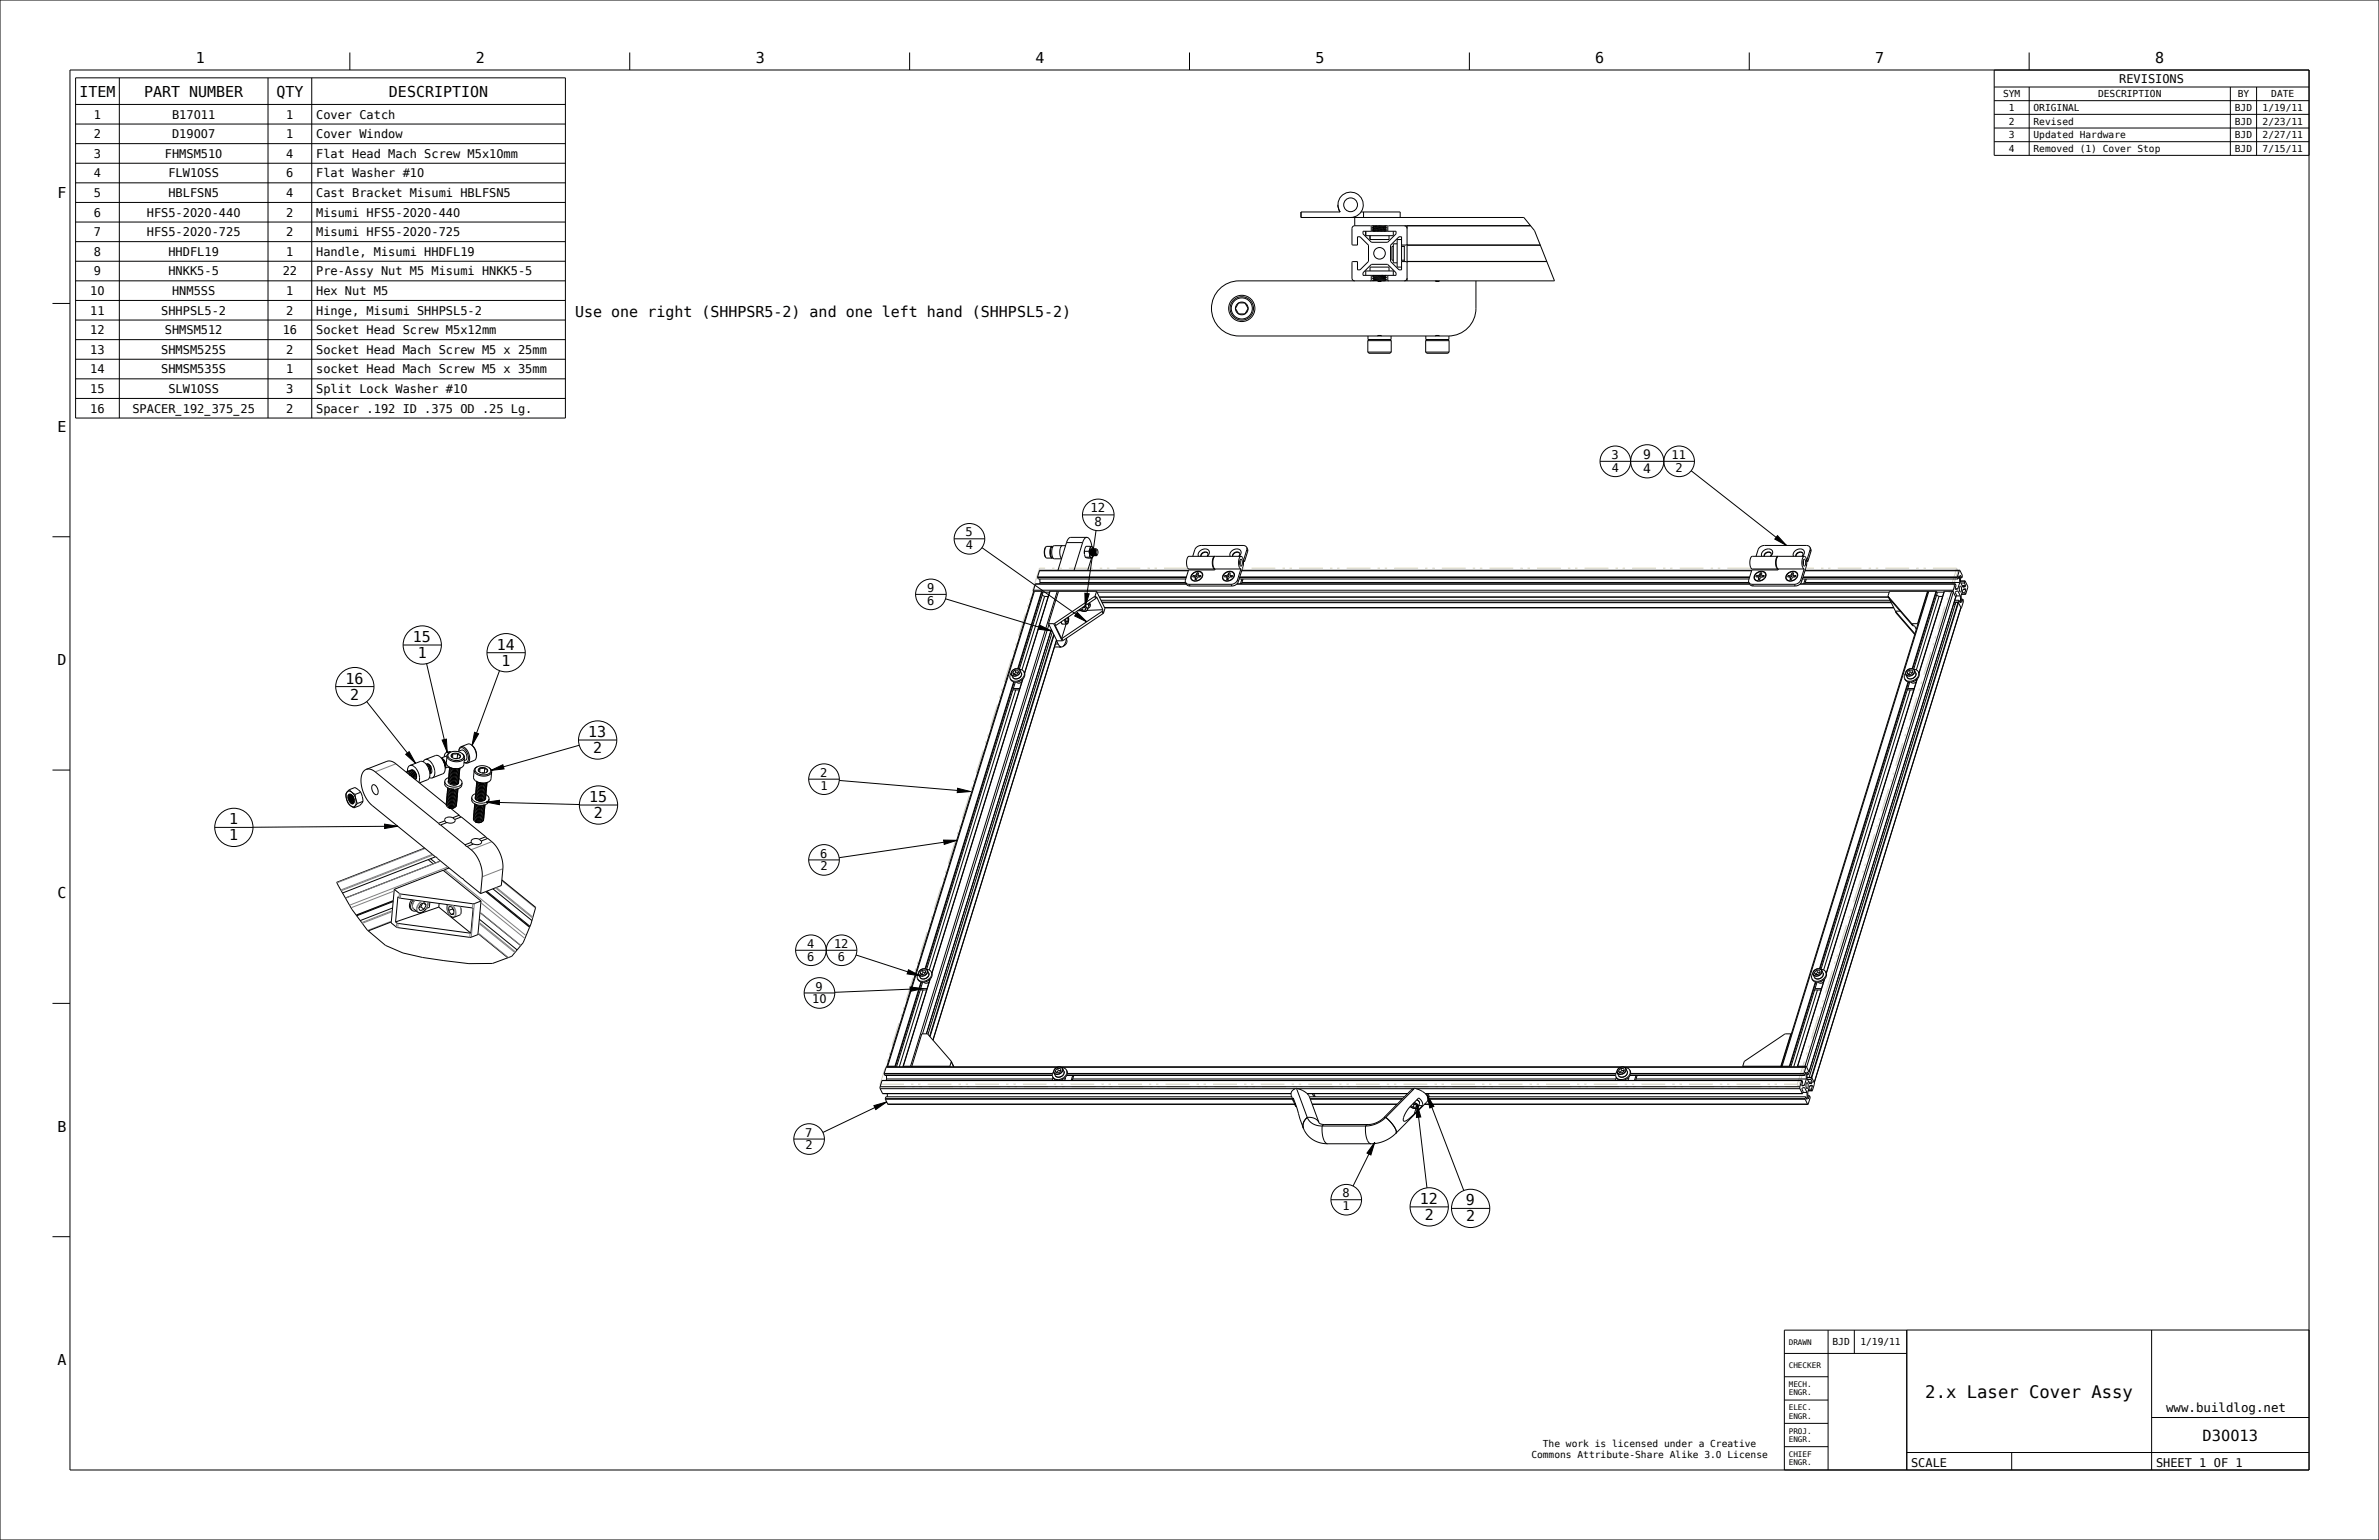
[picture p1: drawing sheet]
<svg xmlns="http://www.w3.org/2000/svg" width="864mm" height="559mm" viewBox="0 0 864 559" stroke-linecap="round" stroke-linejoin="round" font-family="sans-serif">
<defs><g id="words">
<text font-size="6.3" x="698.9" y="507.1">2.x Laser Cover Assy</text>
<text font-size="5.6" x="799.6" y="522.7">D30013</text>
<g font-size="5.4">
<text x="71.1" y="22.7">1</text>
<text x="172.7" y="22.7">2</text>
<text x="274.3" y="22.7">3</text>
<text x="375.9" y="22.7">4</text>
<text x="477.5" y="22.7">5</text>
<text x="579.1" y="22.7">6</text>
<text x="680.7" y="22.7">7</text>
<text x="782.3" y="22.7">8</text>
<text x="28.8" y="35.1">ITEM</text>
<text x="52.3" y="35.1">PART NUMBER</text>
<text x="100.3" y="35.1">QTY</text>
<text x="141.2" y="35.1">DESCRIPTION</text>
<text x="20.9" y="72">F</text>
<text x="208.8" y="115.1">Use one right (SHHPSR5-2) and one left hand (SHHPSL5-2)</text>
<text x="20.9" y="156.6">E</text>
<text x="149.9" y="233">15</text>
<text x="151.6" y="238.8">1</text>
<text x="180.3" y="235.8">14</text>
<text x="20.9" y="241.3">D</text>
<text x="182.1" y="241.6">1</text>
<text x="125.4" y="248.1">16</text>
<text x="127.2" y="253.9">2</text>
<text x="213.5" y="267.5">13</text>
<text x="215.3" y="273.3">2</text>
<text x="213.9" y="291">15</text>
<text x="83.1" y="299.2">1</text>
<text x="215.6" y="296.8">2</text>
<text x="83.2" y="305">1</text>
<text x="20.9" y="325.9">C</text>
<text x="20.9" y="410.6">B</text>
<text x="515.4" y="436.9">12</text>
<text x="532.1" y="437.4">9</text>
<text x="517.2" y="442.7">2</text>
<text x="532.2" y="443.2">2</text>
<text x="20.9" y="495.3">A</text>
</g>
<g font-size="4.7">
<text x="596.4" y="166.5">9</text>
<text x="596.5" y="171.5">4</text>
</g>
<g font-size="4.5">
<text x="395.9" y="186">12</text>
<text x="397.3" y="190.7">8</text>
<text x="786.3" y="512.2">www.buildlog.net</text>
</g>
<g font-size="4.3">
<text x="769.3" y="30.1">REVISIONS</text>
<text x="34.1" y="43">1</text>
<text x="62.5" y="43">B17011</text>
<text x="103.9" y="43">1</text>
<text x="114.8" y="43">Cover Catch</text>
<text x="34.1" y="50.2">2</text>
<text x="62.5" y="50.2">D19007</text>
<text x="103.9" y="50.2">1</text>
<text x="114.8" y="50.2">Cover Window</text>
<text x="34.1" y="57.3">3</text>
<text x="59.8" y="57.3">FHMSM510</text>
<text x="103.9" y="57.3">4</text>
<text x="114.8" y="57.3">Flat Head Mach Screw M5x10mm</text>
<text x="34.1" y="64.4">4</text>
<text x="61.1" y="64.4">FLW10SS</text>
<text x="103.9" y="64.4">6</text>
<text x="114.8" y="64.4">Flat Washer #10</text>
<text x="34.1" y="71.5">5</text>
<text x="61.1" y="71.5">HBLFSN5</text>
<text x="103.9" y="71.5">4</text>
<text x="114.8" y="71.5">Cast Bracket Misumi HBLFSN5</text>
<text x="34.1" y="78.6">6</text>
<text x="53.3" y="78.6">HFS5-2020-440</text>
<text x="103.9" y="78.6">2</text>
<text x="114.8" y="78.6">Misumi HFS5-2020-440</text>
<text x="34.1" y="85.7">7</text>
<text x="53.3" y="85.7">HFS5-2020-725</text>
<text x="103.9" y="85.7">2</text>
<text x="114.8" y="85.7">Misumi HFS5-2020-725</text>
<text x="34.1" y="92.8">8</text>
<text x="61.1" y="92.8">HHDFL19</text>
<text x="103.9" y="92.8">1</text>
<text x="114.8" y="92.8">Handle, Misumi HHDFL19</text>
<text x="34.1" y="99.9">9</text>
<text x="61.1" y="99.9">HNKK5-5</text>
<text x="102.6" y="99.9">22</text>
<text x="114.8" y="99.9">Pre-Assy Nut M5 Misumi HNKK5-5</text>
<text x="32.8" y="107">10</text>
<text x="62.5" y="107">HNM5SS</text>
<text x="103.9" y="107">1</text>
<text x="114.8" y="107">Hex Nut M5</text>
<text x="32.8" y="114.2">11</text>
<text x="58.5" y="114.2">SHHPSL5-2</text>
<text x="103.9" y="114.2">2</text>
<text x="114.8" y="114.2">Hinge, Misumi SHHPSL5-2</text>
<text x="32.8" y="121.3">12</text>
<text x="59.8" y="121.3">SHMSM512</text>
<text x="102.6" y="121.3">16</text>
<text x="114.8" y="121.3">Socket Head Screw M5x12mm</text>
<text x="32.8" y="128.4">13</text>
<text x="58.5" y="128.4">SHMSM525S</text>
<text x="103.9" y="128.4">2</text>
<text x="114.8" y="128.4">Socket Head Mach Screw M5 x 25mm</text>
<text x="32.8" y="135.5">14</text>
<text x="58.5" y="135.5">SHMSM535S</text>
<text x="103.9" y="135.5">1</text>
<text x="114.8" y="135.5">socket Head Mach Screw M5 x 35mm</text>
<text x="32.8" y="142.6">15</text>
<text x="61.1" y="142.6">SLW10SS</text>
<text x="103.9" y="142.6">3</text>
<text x="114.8" y="142.6">Split Lock Washer #10</text>
<text x="32.8" y="149.7">16</text>
<text x="48" y="149.7">SPACER_192_375_25</text>
<text x="103.9" y="149.7">2</text>
<text x="114.8" y="149.7">Spacer .192 ID .375 OD .25 Lg.</text>
<text x="585" y="166.5">3</text>
<text x="606.8" y="166.5">11</text>
<text x="585.1" y="171.2">4</text>
<text x="608.2" y="171.2">2</text>
<text x="350.5" y="194.7">5</text>
<text x="350.6" y="199.3">4</text>
<text x="336.5" y="214.8">9</text>
<text x="336.6" y="219.5">6</text>
<text x="297.7" y="281.9">2</text>
<text x="297.8" y="286.5">1</text>
<text x="297.7" y="311.2">6</text>
<text x="297.8" y="315.8">2</text>
<text x="293" y="344">4</text>
<text x="302.8" y="344">12</text>
<text x="293.1" y="348.6">6</text>
<text x="304.2" y="348.6">6</text>
<text x="296.1" y="359.5">9</text>
<text x="294.8" y="364.1">10</text>
<text x="292.3" y="412.5">7</text>
<text x="292.4" y="417.1">2</text>
<text x="487.3" y="434.5">8</text>
<text x="487.4" y="439.1">1</text>
<text x="693.7" y="532.2">SCALE</text>
<text x="782.6" y="532.2">SHEET 1 OF 1</text>
</g>
<g font-size="3.5">
<text x="727.1" y="35.3">SYM</text>
<text x="761.6" y="35.3">DESCRIPTION</text>
<text x="812.3" y="35.3">BY</text>
<text x="824.5" y="35.3">DATE</text>
<text x="729.2" y="40.3">1</text>
<text x="738.2" y="40.3">ORIGINAL</text>
<text x="811.3" y="40.3">BJD</text>
<text x="821.4" y="40.3">1/19/11</text>
<text x="729.2" y="45.2">2</text>
<text x="738.2" y="45.2">Revised</text>
<text x="811.3" y="45.2">BJD</text>
<text x="821.4" y="45.2">2/23/11</text>
<text x="729.2" y="50.2">3</text>
<text x="738.2" y="50.2">Updated Hardware</text>
<text x="811.3" y="50.2">BJD</text>
<text x="821.4" y="50.2">2/27/11</text>
<text x="729.2" y="55.2">4</text>
<text x="738.2" y="55.2">Removed (1) Cover Stop</text>
<text x="811.3" y="55.2">BJD</text>
<text x="821.4" y="55.2">7/15/11</text>
<text x="665.2" y="488.1">BJD</text>
<text x="675.3" y="488.1">1/19/11</text>
<text x="560.1" y="525.2">The work is licensed under a Creative</text>
<text x="555.9" y="529">Commons Attribute-Share Alike 3.0 License</text>
</g>
<g font-size="2.8">
<text x="649.3" y="487.9">DRAWN</text>
<text x="649.3" y="496.3">CHECKER</text>
<text x="649.3" y="503.3">MECH.</text>
<text x="649.3" y="506.3">ENGR.</text>
<text x="649.3" y="511.7">ELEC.</text>
<text x="649.3" y="514.8">ENGR.</text>
<text x="649.3" y="520.2">PROJ.</text>
<text x="649.3" y="523.2">ENGR.</text>
<text x="649.3" y="528.7">CHIEF</text>
<text x="649.3" y="531.7">ENGR.</text>
</g>
</g></defs>
<g fill="none" stroke="#000" stroke-width=".36">
<path d="M0 0h863.6v558.8h-863.6zM127 19v6.4M228.6 19v6.4M330.2 19v6.4M431.8 19v6.4M533.4 19v6.4M635 19v6.4M736.6 19v6.4M25.4 25.4h812.8v508h-812.8zM27.4 28.2h177.8v123.5h-177.8zM27.4 37.9h177.8M43.3 28.2v123.5"/>
<path d="M97.3 28.2v123.5M113.2 28.2v123.5M723.9 25.4v31h114.3M723.9 31.6h114.3M723.9 36.5h114.3M736.6 31.6v24.8M809.6 31.6v24.8M819.2 31.6v24.8M27.4 45h177.8M27.4 52.1h177.8M27.4 59.2h177.8M723.9 41.5h114.3"/>
<path d="M723.9 46.5h114.3M723.9 51.4h114.3M27.4 66.3h177.8M27.4 73.5h177.8M485.7 74.3l.2 1.4 .6 1.2M490.3 78.9a4.6 4.6 0 0 0 4.5-5.5 4.6 4.6 0 0 0-6.3-3.3 4.6 4.6 0 0 0-2 6.8h-14.2v2h80.9l3.9 4.8 7.2 18.2M491.8 78.9v3M494.1 76.9h14.2v2M495 76.9v2M27.4 80.6h177.8M27.4 87.7h177.8M27.4 94.8h177.8"/>
<path d="M497.8 83.9h6M497.8 81.9h6M497.8 99.9h6M498.3 83.6l.3 .1M498.3 82.8l.3 .1M498.3 82l.3 .1M498.3 82.6v.2M498.3 83.4v.2M498.3 83.4h.1M498.3 82.6h.1M498.4 83.6h-.1M498.4 82.8h-.1"/>
<path d="M498.6 83.7l.1 .2M498.6 82.9l.1 .2M498.6 82.1l.1 .2M498.6 83.9h.1M498.7 83.1h-.1M498.7 82.3h-.1M498.7 82.3l-.4 .3M498.7 83.1l-.4 .3M498.7 83.9h-.1M498.7 99.9l-.4 .3M499.8 81.9l-1.2 .2M501.1 81.9l-2.4 .4"/>
<path d="M501.8 82l-3.5 .6M502.1 99.9l-3.8 .3M502.9 83l-4.3 .7M502.9 82.2l-4.3 .7M502.9 83.8v.1M502.9 83v.2M502.9 82.2v.2M502.9 83.8l-.5 .1M502.9 83.2l.4 .2M502.9 82.4l.4 .2M502.9 83.2l-4.2 .7M502.9 82.4l-4.2 .7"/>
<path d="M503.3 82.6l-5 .8M503.3 83.4l-3.4 .5M503.3 83.5l-2.2 .4M503.3 82.7l-4.9 .9M503.3 81.9l-4.9 .9M503.3 81.9l-.4 .3M503.3 82.7l-.4 .3M503.3 83.5l-.4 .3M503.3 82.6v.1M503.3 83.4v.1M503.3 83.4h.1M503.3 82.6h.1"/>
<path d="M503.3 83.5h.1M503.3 82.7h.1M503.3 81.9h.1M508.8 88.9v6M509.8 89.2v5.7M509.8 81.9h45.8M19 110.1h6.4M27.4 101.9h177.8M27.4 109h177.8M27.4 116.1h177.8M449.6 109.9h2.3l1.2 2-1.2 2h-2.3l-1.1-2zM449.8 101.9a10 10 0 0 0-10 10 10 10 0 0 0 10 10"/>
<path d="M498.3 101.9h.1M498.3 101.1h.1M498.3 100.3h.1M498.3 100.2v.1M498.3 101v.1M498.3 100.2h.1M498.3 101h.1M498.3 101.8v.1M498.3 101.1l.5 .3M498.3 100.3l.5 .3M498.8 100.6v.1M498.8 101.4v.1"/>
<path d="M498.8 100.7l-.5 .3M498.8 101.5l-.5 .3M501.3 102.1h-.8M501.6 101.9l-1.4 .1M502.7 100.2l.5-.3-4.9 .4M502.7 101l-3.9 .4M502.7 100.2l-3.9 .4M502.7 101.8l-.9 .1M502.8 100.3l-4 .4M502.8 101.1l-4 .4M502.8 101.9h-.1M502.8 100.2v.1"/>
<path d="M502.8 101v.1M502.8 101.8v.1M502.8 101.9h.1M502.8 101.1l.5 .3M502.8 100.3l.5 .3M503.3 100.7l-.6 .3M503.3 101.5l-.6 .3M503.3 101.4h.1M503.3 100.6h.1M503.3 100.7l-5 .4M503.3 101.5l-5 .4M503.3 101.4l-5 .4"/>
<path d="M503.3 100.6l-5 .4M503.3 100.6v.1M503.3 101.4v.1M503.3 101.5h.1M521.8 102h-.6M522.3 102.1h-.8M535.8 101.9v10a10 10 0 0 1-10 10M564.3 101.9h.1M27.4 123.2h177.8M27.4 130.4h177.8M27.4 137.5h177.8M496.5 123.6h8.5"/>
<path d="M496.5 123.6v4.2M496.5 127.8h8.5M496.5 127.8l.5 .4h7.6l.4-.4M496.6 121.9v1.3h8.4v-1.3M497 123.2l-.5 .4M500 121.9h1.6M504.6 123.2l.4 .4M505 123.6v4.2M517.5 123.6h8.5M517.5 123.6v4.2M517.5 127.8h8.5M517.5 127.8l.5 .4h7.6l.4-.4"/>
<path d="M517.6 121.9v1.3h8.4v-1.3M518 123.2l-.5 .4M521 121.9h1.6M525.6 123.2l.4 .4M526 123.6v4.2M27.4 144.6h177.8M19 194.8h6.4M379.5 198.6l-.4 1.8 .4 1.7M379.5 198.7l-.3 1.7 .3 1.7M379.7 198.5l-.2 .2M379.7 198.5l-.2 .1M381.9 198.3h.2"/>
<path d="M381.9 198.3l-2.2 .2M381.9 198.3l-.6 .6-.2 1.5 .3 1.5 .5 .6M382.3 198.3l-.7 .5-.3 1.6 .3 1.6 .7 .5M388 195.3l.7-.3h5.8l-.9 .5-.6 1.4h-5.8zM393.7 199.6l-.1 .4M393.7 199.5l-.1 1.4 .4 1.3M394.5 195a3.3 3.3 0 0 1 1.9 3.4M395.6 199.1v3.1M395.6 199.1l-.4 .9M395.8 198.2h-1.6l-.5 1.4M395.8 198.2l-.2 .9M395.8 198.2l.6 .2"/>
<path d="M395.8 200v.3M395.8 199.9v.4M395.8 199.7v.2M395.9 199.6l-.1 .1M395.9 199.6l-.1 .3M395.9 199.6l.1 1.6M395.9 199.5v.1M395.9 199.6v1.2l.5 .8M395.9 199.4v.1M396 199.5h-.1M396.2 199.1l-.3 .3M396.2 199.6v1.4"/>
<path d="M396.2 199.1h.1M396.2 199.6l.1 1.4M396.2 199.6l.1 1.6M396.3 199.1l.1 .1M396.3 199.1l-.3 .4M396.3 199.4l-.1 .2M396.3 199.1h.1M396.3 199.5v1.3l.4 .8M396.4 198.4l-.4 .1-.4 .6M396.4 198.4h.1M396.4 198.4l.5 .8zM396.4 199.2l-.1 .2"/>
<path d="M396.6 199.1h.1M396.6 199.1l-.2 .1M396.6 199.6v1.4M396.6 199.6l.1 1.6M396.6 199.1l.2 .1M396.6 199.1l-.3 .4M396.7 199.4l-.1 .2M396.7 199.5l-.1 1.3 .5 .8M396.8 199.2l-.1 .2M396.9 199.1h.1M396.9 199.1l-.1 .1M396.9 199.6l.1 1.6"/>
<path d="M397 199.6v1.4M397 199.6l.1 1.6M397 199.1l.2 .1M397 199.1l-.3 .4M397 199.4v.2M397 199.4l-.1 .2M397.1 199.5v1.5M397.2 199.2l-.2 .2M397.3 199.6l.1 1.6M397.4 199.6v1.4M397.4 199.6v1.6M397.4 199.1l-.2 .1"/>
<path d="M397.4 199.1l.1 .1M397.4 199.1l-.3 .4M397.4 199.4v.2M397.4 199.4l-.1 .2M397.4 199.5v1.5M397.5 199.2l-.1 .2M397.7 199.6v1.4M397.7 199.7l.1 1.3M397.7 199.5v.1M397.7 199.6h.1M397.7 199.1l-.2 .1M397.7 199.1l.2 .2"/>
<path d="M397.7 199.1l-.3 .4M397.8 199.4l-.1 .1M397.8 199.4l.3-.2 .3 .4M397.8 199.4l-.1 .3M398.4 199.6h-.3l-.2 .8 .2 .7 .3 .1M398.4 199.6l.2 .8-.2 .8M452.5 198.6l-.4-.5-.7-.2-15.7 .1-1 .3-.7 .7-1 2.9M452.5 198.6l.4 1.5M452.5 198.6l.1 .9M452.6 199.5l-1.1 3.6M452.6 199.5l.3 .6M657 198.6l-.4-.5-.8-.2-15.6 .1-1 .3-.8 .7-.9 2.9"/>
<path d="M657 198.6l.4 1.5M657 198.6l.1 .9M657.1 199.5l-1.1 3.6M657.1 199.5l.3 .6M379.5 202.1l.2 .2M379.7 202.3l2.2 .2M382.1 202.5h-.2M393.6 200h1.6M393.6 200l.1 1M393.8 219.9l1 .9-.3 .8-1.3 .2-1.4-.6 1.4 .6 1.2-.2 .2-.8-1-.8M394 202.2l.9 .3h1.5M394 202.2h1.6"/>
<path d="M394.8 219.2l.4 .8zM395.2 218.9l.5 1.2M395.2 200l.5 1.8 .4 .6M395.5 218.7l.3 .7-.1 .7M395.6 202.2l.5 .2M395.8 200.3l.1 .9 .3 .4M395.8 200.3l.1 .7M395.8 200.8l.1 .2M395.9 201v.2M395.9 201l.1 .2M395.9 201.2h.1M396 201.2v.1"/>
<path d="M396 201.2l.2 .4M396.1 202.4l.4-.2 .4-.6-.5 .9M396.1 202.4l.3 .1M396.2 201.6h.1M396.2 202.5l-.1 .6M396.2 201l.1 .2M396.2 201.6h.2M396.3 201v.2M396.3 201.6h-.1M396.3 201.2h.1M396.3 201.2l.1 .1M396.3 201.2l.3 .4"/>
<path d="M396.4 201.6h.1M396.6 201.6h.2M396.6 201l.1 .2M396.6 201.6h-.2M396.7 201.2h.1M396.7 201.2v.1M396.7 201.2l.2 .4M396.8 201.6h.1M396.9 201.6h.2M397 201.6h-.2M397 201l.1 .2M397 201.2h.1"/>
<path d="M397.1 201l.4 .6M397.1 201.2v.1M397.1 201.2l.2 .4M397.2 201.6h.1M397.3 201.6h.2M397.3 201.6h-.1M397.3 216.4l.4 .8M397.3 216.4l-14.4 9.8M397.4 201v.2M397.4 201.2h.1M397.4 201l.5 .6M397.4 201.2l.3 .4"/>
<path d="M397.6 216.2l-.3 .2M397.6 216.2l.4 .7M397.7 201.6h.2M397.7 201v.1M397.7 201.6h-.2M397.7 201.1l.3 .3M397.7 217.2l-14.5 9.8M397.8 201l.2 .4M398 216.9l-.3 .3M398 216.9l.1-.3 2.3 4.6M398 201.4h.1M398.1 214.6l-.5 1.6"/>
<path d="M398.1 214.6l3 6.2-.5 1.6M398.1 214.6h-13.9l-3.6 11.7M398.1 201.5l-.2 .1M398.2 201.4l-.1 .1M398.3 201.3l-.1 .1M398.3 201.3l-.2 .1M398.3 201.3h.1M398.4 201.2l-.1 .1M430.4 211.3l.5 .6 .8 .1M430.4 211.3l.6 1 1 .3M431.7 212h15.2M431.7 212l.3 .6"/>
<path d="M432 212.6h15.2M432.9 208.2l1.3-.8 1.3-.1 .9 .6 .2 1-.4 .9-.8 .6-1 .4h-1l-.8-.4-.3-.6v-.8zM433 208.2l1.1-.6 1.2-.2 1 .6 .2 .9-1.1 1.4-1.8 .4-.8-.3-.4-.6 .1-.8zM433.1 208.8l.7 .5M433.1 208.8h.5M433.1 208.8l-.2 .5 .9 .2M433.6 208.8l.2 .5M433.8 209.3h.6M433.8 209.5l.3 .7M433.8 209.5l.1 .3M433.9 209.8l.2 .4M433.9 209.8l-.1 .5"/>
<path d="M434.1 208.7l-.5 .1M434.1 208.7l.3 .6M434.1 210.2l-.3 .1M434.4 208.3l.2 .4M434.4 208.3l-.3 .4M434.5 207.9h.6l-.1 .8M434.5 207.9l.1 .8M434.5 207.9l-.1 .4M434.6 208.7l-.2 .6M435 208.7l.2 .6M435 208.7l.4 .1M435.2 209.3l-.4 .2-.5 .8h-.5"/>
<path d="M435.4 208.8l.2 .5M435.4 208.8h.5M435.6 209.3h-.2M435.9 208.8l-.3 .5M435.9 208.8l-.1 .5h-.6M436.3 200.8l1.2-.5 .9 .4-.7-.3-.8 .2-.7 .5-.3 .8zM438.3 201.9l.6-.9 .1-.9-.5-.7-1-.2-1.1 .2-1 .7-.4 .9 .1 .9M438.4 200.7v.1M438.4 200.7l.1 .6-.3 .6M441 201.9h.1M441 201.9h-9.4l-.6 .7-.3 1.5 .2 1.6 .6 .8h9.5M441 201.9l-.6 .6-.3 1.6 .2 1.7 .7 .7"/>
<path d="M441 206.5h.1M441.1 206.5h-.1M441.1 206.5h9.3M441.1 206.5l-.1 .3h-9.5l-1.2 3.8 .1 .7M444.4 208.2l1.3-.8 1.3-.1 .9 .6 .2 1-.4 .9-.8 .6-1 .4h-1l-.8-.4-.3-.6 .1-.8zM444.5 208.2l1.1-.6 1.2-.2 1 .6 .2 .9-1.1 1.4-1.8 .4-.8-.3-.4-.6 .1-.8zM444.6 208.8l.7 .5M444.6 208.8h.5M444.6 208.8l-.2 .5 1 .2M445.1 208.8l.2 .5M445.3 209.3h.6M445.4 209.5l.3 .7"/>
<path d="M445.4 209.5v.3M445.4 209.8l.3 .4M445.4 209.8l-.1 .5M445.6 208.7l-.5 .1M445.6 208.7l.3 .6M445.7 210.2l-.4 .1M445.9 208.3l.2 .4M445.9 208.3l-.3 .4M446 207.9h.6l-.1 .8M446 207.9l.1 .8M446 207.9l-.1 .4M446.1 208.7l-.2 .6"/>
<path d="M446.5 208.7l.3 .6M446.5 208.7l.4 .1M446.8 209.3l-.5 .2-.4 .8h-.6M446.9 212l.3 .6M446.9 208.8l.2 .5M446.9 208.8h.6M447.1 209.3h-.2M447.5 208.8l-.4 .5M447.5 208.8l-.2 .5h-.5M447.8 200.8l1.2-.5 .9 .4-.7-.3-.8 .2-.7 .5-.2 .8zM449.2 210.5l-.9 1.1-1.4 .4M449.2 210.5l.3 .6"/>
<path d="M449.5 211.1l-.9 1.1-1.4 .4M449.8 201.9l.6-.9 .1-.9-.5-.7-1-.2-1.1 .2-1 .7-.4 .9 .1 .9M449.9 200.7l.1 .1M450 200.7v.6l-.3 .6M450.1 203.4v1.5M450.3 203h.4l.3 .9-.1 1-.4 .5-.5-1zM450.4 206.5l-1.2 4M450.5 201.9l-.6 .6-.3 1.6 .2 1.6 .6 .8M450.5 201.9h-9.5l-.6 .9-.1 1.5 .2 1.5 .6 .7M450.5 201.9l.7 .8 .2 2.1-1.9 6.3M450.8 210.1l-.5 1.8M451.3 203.1h.2"/>
<path d="M451.4 203.8h.4M451.5 203.1l.3 .7M452.9 200.1l-1.1 3.7M634.9 211.3l.5 .6 .8 .1M634.9 211.3l.5 1 1.1 .3M636.2 212h15.2M636.2 212l.3 .6M636.5 212.6h15.2M637.4 208.2l1.2-.8 1.4-.1 .9 .6 .2 1-.4 .9-.8 .6-1 .4h-1l-.8-.4-.4-.6 .2-.9zM637.5 208.2l1.1-.6 1.2-.2 1 .6 .1 .9-1 1.4-1.9 .4-.7-.3-.4-.6v-.8zM637.6 208.8l.7 .5M637.6 208.8l-.2 .5 .9 .2"/>
<path d="M637.6 208.8h.5M638.1 208.8l.2 .5M638.3 209.3h.6M638.3 209.5l.3 .7M638.3 209.5l.1 .3M638.4 209.8l.2 .4M638.4 209.8l-.2 .5M638.6 208.7l.3 .6M638.6 208.7l-.5 .1M638.6 210.2l-.4 .1M638.9 208.3l-.3 .4M638.9 208.3l.2 .4"/>
<path d="M639 207.9h.6l-.1 .8M639 207.9l.1 .8M639 207.9l-.1 .4M639.1 208.7l-.2 .6M639.5 208.7l.4 .1M639.5 208.7l.2 .6M639.7 209.3l-.4 .2-.5 .8h-.6M639.9 208.8h.5M639.9 208.8l.1 .5M640 209.3h-.2M640.4 208.8l-.4 .5M640.4 208.8l-.1 .5h-.6"/>
<path d="M640.8 200.8l1.1-.5 1 .4-.7-.3-.9 .2-.6 .5-.2 .8zM642.7 201.9l.7-.9 .1-.9-.6-.7-.9-.2-1.1 .2-1 .7-.5 .9 .2 .9M642.9 200.7v.1M642.9 200.8l-.3 1.1M645.4 201.9h.1M645.4 201.9l-.6 .6-.2 1.6 .2 1.7 .6 .7M645.4 201.9h-9.4l-.5 .7-.3 1.5 .2 1.6 .6 .8h9.4M645.5 206.5h-.1M645.5 206.4v.1M645.6 206.5h9.3M645.6 206.5l-.1 .3h-9.6l-1.1 3.8 .1 .7M648.9 208.2l1.3-.8 1.3-.1 .9 .6 .2 1-.4 .9-.8 .6-1 .4h-1l-.8-.4-.4-.6 .2-.9z"/>
<path d="M649 208.2l1.1-.6 1.2-.2 1 .6 .1 .9-1 1.4-1.8 .4-.8-.3-.4-.6 .1-.8zM649.1 208.8l.7 .5M649.1 208.8h.5M649.1 208.8l-.2 .5 .9 .2M649.6 208.8l.2 .5M649.8 209.3h.6M649.8 209.5l.1 .3M649.8 209.5l.3 .7M649.9 209.8l.2 .4M649.9 209.8l-.1 .5M650.1 208.7l-.5 .1M650.1 208.7l.3 .6"/>
<path d="M650.1 210.2l-.3 .1M650.4 208.3l-.3 .4M650.4 208.3l.2 .4M650.5 207.9h.6l-.1 .8M650.5 207.9l.1 .8M650.5 207.9l-.1 .4M650.6 208.7l-.2 .6M651 208.7l.4 .1M651 208.7l.2 .6M651.2 209.3l-.4 .2-.5 .8h-.5M651.4 212l.3 .6M651.4 208.8h.5"/>
<path d="M651.4 208.8l.1 .5M651.5 209.3h-.2M651.9 208.8l-.4 .5M651.9 208.8l-.1 .5h-.6M652.3 200.8l1.1-.5 1 .4-.7-.3-.9 .2-.6 .5-.2 .8zM653.7 210.5l.3 .6M653.7 210.5l-.9 1.1-1.4 .4M654 211.1l-.9 1.1-1.4 .4M654.2 201.9l.7-.9 .1-.9-.5-.7-1-.2-1.1 .2-1 .7-.5 .9 .2 .9M654.4 200.7v.1M654.4 200.7l.1 .6-.4 .6M654.6 203.4v1.5"/>
<path d="M654.8 203h.4l.3 .9-.1 1-.4 .5-.5-1zM654.9 206.5l-1.2 4M655 201.9l-.6 .6-.3 1.6 .2 1.6 .6 .8M655 201.9h-9.5l-.6 .9-.2 1.5 .3 1.5 .6 .7M655 201.9l.7 .8 .1 2.1-1.8 6.3M655.3 210.1l-.5 1.8M655.8 203.1h.2M655.9 203.8h.4M656 203.1l.3 .7M657.4 200.1l-1.1 3.7M685.4 216.4h.1M685.4 216.4l.4 .8"/>
<path d="M685.5 216.4l8.4 9.8M685.5 216.4l3 6.3M685.8 217.2h.1M685.8 217.2l8.5 9.8M699.7 214.6h-13.8l-.5 1.8M699.7 214.6l-3.6 11.7M699.7 214.6l.1 .2M380.6 226.3h1.9M380.6 226.3l3.1 6.2h1.8M381.8 229.1h.2M382.5 226.3l3 6.2M382.8 234.8h2.5"/>
<path d="M382.9 226.2l-.4 .1M382.9 226.2l.3 .8M383.1 233.7h1M383.2 227l2.2 4.7M383.5 232.4l.6 1.3M384.1 233.7l.6 .8 .6 .3M384.5 234.8h.6M385.5 231.6l.4 .8M385.5 231.6l-.1 .1M385.7 226.5l-.5-.8 .6 .8M385.9 232.4l-.4 .1M386.5 224.8l.5 1.6h.4l.4-.6"/>
<path d="M386.6 224.7l.5 1.6h.3l.4-.5M386.9 232.9a2.17 2.17 0 0 1-1.6 1.9M386.9 224.5l.3 1.4 .4-.5M387 226.5l-1.6 5.2M387 225.4h.6M387.1 232l.1 1.3-1.3 1.2M387.2 224.3h.5M387.6 224l.1 .3M387.7 224.3l-.1 1.1M387.8 225.7v.1M387.8 223.9v1.8zM392.2 220.9l.7 .5"/>
<path d="M392.5 221.6h-1.3M393.1 220.4h.1M393.2 220.4h.5M393.2 220.4l-.3 1M393.3 220.2l.8 .6-.2 .6h-1M395.2 220h.1M395.7 220.1l-.7 .6M400 221.9l.4 .8M400 221.9l-14.5 9.7M400.2 221.6l-.2 .3M400.2 221.6l.4 .8M400.4 221.2l-5.8 .3"/>
<path d="M400.4 221.2l-.2 .4M400.4 222.7l-14.5 9.7M400.6 222.4l-.2 .3M688.1 221.8h.1M688.1 221.8h1.7M688.1 221.8l7 8.2M688.5 222.6v.1M688.5 222.7l6.6 7.5M693.9 226.2l.3 .1M693.9 226.2l.4 .8M694.2 226.3h1.9M694.2 226.3l.4 .8"/>
<path d="M694.3 227l.3 .1M694.6 227.1h.4l.6 1.3M696.1 226.3l.1 .2M367.1 244.3l-.5 1 .1 1M367.6 243.3l.9-.6h1l.7 .4 .2 .8-1 1.2-1.5 .2-.8-.8zM367.6 243.3l.8-.5 1-.1 .7 .4 .1 .7-.8 1.1-1.4 .3-.9-.7zM367.6 245.7l.9 .6M367.6 245.7v.1M367.6 243.9l.4 .8M367.6 245.8l.8 .5M367.9 249.8h2.3M368 244.7h.1"/>
<path d="M368.4 243.2l-.8 .7M368.4 243.2l.4 .7M368.4 243.2h1.1l.3 .7M368.8 243.9h1M368.8 243.9l-.8 .8M369.8 243.9l-.8 .8h-1.1l-.3-.8M370 242.9l1.1 .2 .6 .7M370.8 244.2v.8zM370.8 245l-1 1.1-1.4 .2M370.8 245l-.9 1-1.4 .3M370.8 244.9v.1M371.7 243.8l.3 .8-.1 1-.6 .8-1 .7-1.1 .4h-1.1l-.8-.4-.6-.8"/>
<path d="M371.7 243.8l.2 .8-.3 .8-1.4 1.4-2.1 .4-.8-.3-.6-.6M371.8 244h.2M691.7 244.3l-.4 1 .1 1M692.3 243.3l.8-.5 1-.1 .7 .4 .1 .7-.8 1.1-1.4 .3-.9-.7zM692.3 245.7l.3 .4zM692.3 243.9l.4 .8M692.5 249.8h2.4M692.7 244.7h.1M693.1 243.2l-.8 .7M693.1 243.2l.4 .7M693.1 243.2h1l.3 .7M693.5 243.9h.9"/>
<path d="M693.5 243.9l-.8 .8M694.4 243.9l-.7 .8h-1.1l-.3-.8M694.6 242.9l-.7-.3-.9 .2-1.2 1.2M694.6 242.9l.4 .5v.7l-1.2 1.1-.9 .2-.7-.2-.4-.5v-.7M694.6 242.9l1.2 .2 .6 .7M695.4 244.2l.1 .8zM695.5 245l-.4 .7-.9 .5-.9 .1-.7-.2M695.5 244.9l-.4 .8-.8 .5-.9 .2-.8-.3M696.4 243.8l.3 .8-.2 1-.6 .8-.9 .7-1.1 .4h-1.1l-.9-.4-.5-.8M696.4 243.8l.1 .8-.2 .8-1.5 1.4-2 .4-.8-.3-.6-.6M696.5 244h.2M19 279.4h6.4"/>
<path d="M132.9 279.2l1.6-.1 1.7 1M132.9 279.2a5.1 5.1 0 0 0-1.7 5.9 12.5 12.5 0 0 0 3.9 7.2M143.7 277.2l-1.7-1h-1.3l-7.8 3M147.7 280l1.2 .4 .8 1.6-1.1-1.7-.6-.3-.5 .2 .8 .3M148.5 279.8h-.3M148.5 279.8l1.2 .8 .5 1.8-.9-2.1-.7-.5-.6 .2M148.7 279.6l.8 .2 .7 .7 .5 1.2-.2 1 .1-1.1-.6-1.2-.8-.7-.8 .1M148.9 279.6l.8-.1 .8 .8 .6 1.3-.2 1.1M149.2 279.4l.8 .2 .8 1 .4 1.2-.3 .9M154.8 277.4l.8 .5 .6 1 .2 1.2-.3 .7 .2-.8-.2-1.1-.6-.9zM154.8 277.3h-.1M154.8 277.3l.9 .2 .8 1 .3 1.3-.4 .9"/>
<path d="M154.8 277.2l.9 .2 .8 1.1M155.5 278.6l.4 1.1M155.6 278l.6 .9 .2 .9M156.1 277.8l.2 .2M160.5 275.4l.9 1.2 .2 1.6M160.5 275.5l.8 1.2M160.7 275.9l.7 1.1 .2 1.2M160.8 276l.5 .7M160.9 276.2l.6 1.7M161.3 276.7l.2 .6M162.1 273.1l-.6 .5-.2 1M162.1 273.1l1 .1"/>
<path d="M162.3 274.3a3.6 3.6 0 0 0 4.8 1.9 1.87 1.87 0 0 0 1.5-1.4M162.3 274.3l-.3 2.7 .9 1.2M162.3 274.2l-2.1 .9 .8 .4 .7 1.1 .2 1.2-.3 .9 1.3-.5M162.7 278.3l.5 .4M162.9 278.2l.2 .1M163.1 278.3l1.8 .7 2-.2M163.1 279.9l.4 .8 1.2 .3 1.3-.1 .8-.7M163.1 279.8l.5 .8 1.4 .4 1.3-.3 .5-.8M163.1 278.3l2.2 .6 2-.3M163.1 279.4v.2M163.1 279.6v.2M163.2 278.9v.2"/>
<path d="M163.2 279.1l.4 .5M163.2 279.2l.2 .8 1.4 .5 1.3-.2 .8-.8M163.2 278.4l.5 .8 1.2 .4 1.2-.2 .8-.6M163.2 278.4h.1M163.2 278.4l.5 .7 1.2 .4 1.2-.1 .8-.6M163.2 278.7v.4l.4 .5M163.3 273.1l-.7 .5-.3 .7M163.3 273.1a1.4 1.4 0 0 0-.6 1.6 1.4 1.4 0 0 0 1.4 1l1.8 .3 1.5-.3a1.24 1.24 0 0 0 .9-1.1 1.24 1.24 0 0 0-.7-1.3M163.6 272.9l-.3 .2M163.6 272.9l2-.3 2 .7M163.6 278.6v.1M163.6 278.7l1.2 .4 1.2-.1"/>
<path d="M163.7 272.9l-.7-.2-.9 .4M163.8 274.3l.4 .6M164 278.8l1.5 .2M164.2 279.9l1.3 .1M164.2 274.9h.1M164.2 274.9l.1 .1M164.2 279.4l1.3 .2M164.3 279l1.3 .1M164.3 275l1.1 .3 1.2-.2M164.4 273.4l-.1 1.5M164.4 273.4l-.6 .9M164.4 273.4l-.5 .4-.1 .5"/>
<path d="M166 275.2l-.9 .1M166 275.2v.1M166.1 273.4l1.1 .9M166.1 273.4l-.1 1.8M166.1 273.4h-1.7M166.1 273.4l-.8 .2-.9-.2M166.2 272.7l1.6-.6 1 .7 .6 1.1 .1 1.1-.3 .7-.7 .3M166.6 272.3a1.2 1.2 0 0 1 1.1-1.1 1.2 1.2 0 0 1 1.2 .9l.8 1.3 .4 1.7a1.19 1.19 0 0 1-.3 1.3 1.19 1.19 0 0 1-1.3 .2l1.2 .3M166.6 272.3l-.1 .3M166.6 275.1h.1M166.8 279.7v.2M166.9 279.3l-.5 .5-1 .3-1.8-.5"/>
<path d="M166.9 279.2v.3M166.9 279.5l-.6 .8-1.2 .3-1.2-.3-.8-.7M166.9 279.1l-.4 .6-1 .3-1.1-.1-.8-.3M166.9 278.8v.3M166.9 279v.3M167.2 274.3l-.6 .8M167.2 274.3l-.1 .4-.5 .4M167.3 278.6l-.4 .2M167.4 270.9a3.6 3.6 0 0 1 3.1 4 1.88 1.88 0 0 1-.8 2M167.4 270.9l-.6 .5-.2 .9M167.6 273.3l.8 .8 .2 .7M168.6 274.8l-.3 2.9-1 .9"/>
<path d="M171.3 270.4l1.4 2 .3 1.4-.1 1.1M171.4 270.5l1.2 2 .3 2.4M171.4 270.5l-1.3-.6-2.7 1M172.1 279.5a3.6 3.6 0 0 0 4.8 1.9 1.87 1.87 0 0 0 1.6-1.3M172.1 279.5l-.2 2.7 .8 1.2M172.9 274.9l-.6 .9-2.6 1.1M173.4 278.1l-.9 .6-.4 .8M173.4 278.1l-.1 .1a1.4 1.4 0 0 0-.8 1.6 1.4 1.4 0 0 0 1.4 1.1l1.8 .3 1.5-.3a1.24 1.24 0 0 0 1-1.1 1.24 1.24 0 0 0-.8-1.3M173.4 278.1l2-.3 2 .7M173.6 279.5l.4 .6M174.3 278.6l-.2 1.6M174.3 278.6l-.7 .9"/>
<path d="M174.3 278.6l-.6 .4-.1 .5M176 278.6l1 .9M176 278.6l-.2 1.8M176 278.6h-1.7M176 278.6l-.9 .2-.8-.2M177 279.5l-.6 .8M177 279.5l-.1 .5-.4 .3M177.4 278.5l.9 .8 .2 .8M125.8 289.8l.6 1.5 .8 1M125.8 289.8l.6 1.6 .8 .9M126 287.4l.7-.3 1 .4M126 287.4l-.4 1 .2 1.4"/>
<path d="M126 287.4l-.5 .7 .3 1.7M126.4 289.9l.7 1.3 .9 .5M126.6 288.3l-.2 1.6M126.6 288.3l.1 .3M126.6 288.3l.8-.1 .8 1M126.6 289.7l-.2 .2M126.6 289.7l.5 1.2M126.7 288.6l-.1 1.1M126.7 289.1l.4 1.8M126.7 289.1v.1M126.7 289.2l.4 1.7M126.7 289v.1"/>
<path d="M126.8 286.5l.9 1M126.8 286.5l-.8 .9M126.8 286.5l2-.7 2.1 1.7M126.9 288.5l.3 2.1 .5 .8 .5 .2M127 288.4l-.3 .6M127 288.3l.4 .1M127 288.3l-.3 .3M127.1 288.3l-.1 .1M127.1 290.9l.9 .8M127.1 290.9l.1 .1M127.2 288.9l.5 1.9M127.2 288.8l.3 1.7 .8 .8"/>
<path d="M127.2 288.3l-.1 .8 .2 1.1 .4 .9 .5 .2M127.2 292.3l1 .5 .7-.4M127.2 292.3l1.3 .8M127.3 288.4l-.1 .4M127.3 288.4l.2 1.6 .7 1.3M127.4 288.4l.3 .1M127.6 288.4l.1 1.6 .8 1.1M127.7 288.8l.2 1.3 .6 .9M127.7 288.7v.1M127.7 288.8l.5 1.8M127.7 288.5v.2M127.7 287.5l.9 1 .6 1.5"/>
<path d="M127.7 287.5l1.2 .8M127.7 288.5l.5 .7M127.8 288.6l.2 1.3 .6 1.1M128 288.8l.6 1.8M128.2 289l.4 1.4M128.2 289.1l.4 1.3M128.2 289.2l.4 1.2M128.3 291.3h-.1M128.4 289.6l.1 .3M128.5 291l-.2 .3M128.6 290.8l-.1 .2M128.6 291l-.6 .7"/>
<path d="M128.6 290.4h.1M128.6 290.6h.1M128.6 290.4v.2M128.6 290.8v.2M128.6 290.6v.2M128.9 288.3l.3 1.7M128.9 292.4l-.4 .7M129.2 290l.1 1.4-.4 1M129.2 290l.6 1.6M129.8 291.6l-.9 .8M130.9 287.5l.6 1.6 .3 1.7M130.9 287.5l-2 .8"/>
<path d="M131.8 290.8l-1.3 1.5-2 .8M131.8 290.8l-2 .8M148.3 280.5l.3 .3M148.3 280.5l.6 .8M148.5 280.8l.5 .7M148.6 280.8l.3 .6M149 280.6l.7 1.4M149.5 280.4l.5 .9 .2 .9M150 280.2l.5 .9 .2 .9M150.4 280l.6 .9 .2 .9M150.8 282.8l-.1 .1M150.9 282.7l-.2 .2"/>
<path d="M150.9 282.7l-.1 .1M161.5 283.5l.2 .8 .6 .6 2.1 .7 2.3-.4 .7-.5 .3-.6M161.5 283.5v1.4l1.1 1M162 291.6l.5 .8 1.1 .3 1.3-.1 .8-.7M162 291.5l.1 .4M162 291.1l.1 .2M162 291.9l.1 .6 .6 .4M162.1 291.3l.3 .5M162.1 291.3l-.1 .2M162.1 290.6v.2M162.1 290.6l.5 .7 1.3 .4 1.3-.2 .6-.7M162.1 290.8l.6 .7 1.2 .3 1.2-.2 .7-.6"/>
<path d="M162.1 290.8v.5l.3 .5M162.1 290.1v.2M162.1 290.3l.7 .7 1.1 .3 1.3-.2 .6-.6M162.1 290.4v.2M162.2 289.7v.1M162.2 289.8l.4 .5M162.2 289.9l.3 .8 1.3 .5 1.5-.2 .6-.8M162.2 289.2l.5 .7 1.2 .4 1.2-.2 .8-.6M162.2 289.4v.4l.4 .5M162.3 288.7v.2M162.3 288.9l.2 .8 1.4 .5 1.4-.2 .7-.8M162.3 288.2v.2"/>
<path d="M162.3 288.4l.4 .5M162.3 288.4l.3 .9 1.3 .4 1.4-.2 .7-.7M162.4 287.7l.4 .8 1.2 .3 1.3-.1 .7-.7M162.4 287.6l.5 .8 1.4 .4 1.3-.3 .5-.8M162.4 287.9l-.1 .5 .4 .4M162.4 287.2v.2M162.4 287.4v.2M162.4 286.7l.1 .2M162.5 286.9l.6 .7 1.1 .3 1.3-.2 .6-.6M162.5 286.9l.2 .9 1.4 .5 1.3-.2 .7-.8M162.5 286.2l.5 .8 1.1 .4 1.3-.2 .8-.6M162.5 286.5l.3 .8 1.3 .5 1.4-.2 .7-.7"/>
<path d="M162.5 285.8v.1M162.5 285.9l.4 .5M162.5 285.9l.4 .6M162.6 286l.2 .8 1.3 .5 1.5-.2 .6-.8M162.6 285.9l1.8 .5 1.8-.2M162.6 292.9h.1M162.6 292.9l.1 .1M162.7 292.9l.1 .1M162.7 283.8h.1M162.7 283.8l1.1 .9 1.8 .1M162.7 283.7v.1M162.7 293h.1"/>
<path d="M162.7 293l1.2 .2M162.8 283.4l-.1 .4M162.8 283.3v.2M162.8 283.5l.6 .7 1.1 .3 1.3-.3 .6-.5M162.8 293l.1 .1M162.8 283.5l-.1 .2M162.8 282.8v.2M162.8 283l.7 .7 1.1 .3 1.2-.2 .7-.6M162.8 283.1l.3 .8 1.3 .5 1.4-.2 .7-.8M162.8 282.3l.5 .8 1.2 .4 1.3-.2 .7-.6M162.8 293h.2M162.9 282.6l.2 .8 1.4 .5 1.3-.2 .7-.7"/>
<path d="M162.9 282.2l-1 .5-.4 .8M162.9 281.9v.1M162.9 293.1l.9 .2 1-.1M162.9 282l.4 .6M162.9 282.1l.3 .8 1.3 .5 1.4-.2 .7-.7M162.9 293.1l1 .1M162.9 293.1l1.9 .1M162.9 281.4v.2M162.9 281.3l.5 .8 1.3 .3 1.4-.2 .6-.7M162.9 281.6l.7 .6 1.1 .3 1.3-.2 .6-.6M163 281.6l-.1 .5 .4 .4M163 280.9v.2"/>
<path d="M163 281.1l-.1 .2M163 292.6l1.3 .1M163 280.4v.2M163 280.6l.4 .5M163 280.6l.3 .9 1.3 .4 1.4-.2 .7-.7M163.1 292.1l1.3 .1M163.1 280.1v.5l.3 .4M163.1 291.6l1.3 .1M163.1 291.1l1.4 .2M163.2 290.7l1.3 .1M163.2 290.2l1.3 .1M163.3 289.7l1.3 .1"/>
<path d="M163.3 289.2l1.3 .1M163.4 286.2l1.4 .2-1.2-.1M163.4 288.7l1.3 .1M163.4 288.2l1.3 .1M163.5 287.7l1.3 .1M163.5 287.2l1.3 .2M163.6 286.8l1.3 .1M163.8 284.3l1.3 .1M163.8 283.8l1.3 .1M163.9 283.3l1.3 .2M163.9 282.9l1.3 .1M164 282.4l1.3 .1"/>
<path d="M164 281.9l1.3 .1M164 281.4l1.3 .1M164.1 280.9l1.3 .1M164.1 280.4l1.3 .1M164.3 293.2h-.4M165 293l-1.1 .2M165.1 292.9l-.3 .3M165.7 292.2l-1 .8h-1.7M165.7 291.9v.3M165.7 292.2l-.7 .8M165.7 291.4l.1 .2M165.7 291.7v.2"/>
<path d="M165.8 291.6l-.5 .7-1.2 .4-1.3-.2-.7-.6M165.8 291.2l-.5 .6-.9 .4-1.1-.1-.9-.3M165.8 290.9v.3M165.8 291.2l-.4 .6-.9 .4h-1.1l-1-.4M165.8 290.5v.3M165.8 290.7v.3M165.9 290l-.5 .5-1 .3-1.8-.5M165.9 290v.2M165.9 290.2l-.1 .3M165.9 289.8l-.4 .6-.9 .3h-1.1l-.9-.4M165.9 289.5v.3M165.9 289.8v.2"/>
<path d="M166 289v.2M166 289.3l-.1 .2M166 288.5l-.5 .5-.9 .3-1.9-.4M166 288.5v.3M166 288.8l-.5 .7-1.2 .3-1.3-.2-.7-.7M166.1 288.3l-.5 .6-.9 .3h-1.1l-.9-.4M166.1 288v.3M166.1 288.3l-.1 .2M166.1 287.5v.2M166.1 287.8l-.1 .2M166.1 286.2l-1.4 .6-1.8-.4M166.1 287v.3"/>
<path d="M166.2 287.3l-.6 .8-1.2 .3-1.3-.3-.7-.7M166.2 286.2l-1.5 .7-1.8-.4M166.2 286.6v.3M166.2 286.8l-.1 .3M166.2 286.3v.3M166.2 286.2v.1M166.4 284.1l-.7 .7M166.4 284.1v.1M166.5 283.6v.2M166.5 283.9l-.1 .2M166.5 283.8l-.7 .8-1.4 .3M166.5 283.7v.2"/>
<path d="M166.5 284l-.9 .8M166.5 283.9v.1M166.5 283.1v.3M166.5 283.4l-.1 .3M166.5 282.7v.3M166.6 282.9l-.1 .3M166.6 282.2l-.5 .5-1 .3-1.8-.4M166.6 282.5l.9 .7 .2 .9M166.6 282.2v.2M166.6 282.4l-.1 .3M166.6 282.4v.1M166.6 282l-.4 .6-.9 .3h-1.1l-.9-.4"/>
<path d="M166.6 281.7v.3M166.6 282v.2M166.7 281.2v.3M166.7 281.5l-.1 .2M166.7 280.7l-.5 .5-.9 .3-1.9-.4M166.7 280.7v.3M166.7 281l-.5 .7-1.2 .3-1.3-.2-.7-.7M166.8 280.5l-.5 .6-.9 .3h-1.1l-.9-.4M166.8 280.2v.3M166.8 280.5l-.1 .2M166.8 280v.2M167.7 284.1l-.3 1.3-1.2 .8"/>
<path d="M171.3 289.3l.2 .8 .6 .6 2.1 .7 2.3-.3 .7-.6 .3-.6M171.3 289.3v1.3l1 1 1.7 .6 1.9-.1M171.8 296.8l.1 .3M171.9 297.1l.3 .4M171.9 296.3l.3 .7 .9 .4h1.1l1-.3M171.9 297.1l.1 .6 .5 .4M171.9 296.3l.3 .6 .9 .4 1.1 .1 .9-.3M171.9 297.1l.3 .3M171.9 296.5v.6M171.9 295.8l.1 .2M172 296l.3 .5M172 296.1l-.1 .2"/>
<path d="M172 295.3v.2M172 295.3l.5 .7 1.3 .4 1.3-.2 .6-.7M172 295.5l.6 .7 1.2 .3 1.2-.2 .7-.6M172 295.6v.4l.3 .5M172 294.9v.2M172.1 295.1l-.1 .2M172.1 294.4v.2M172.1 294.6l.4 .5M172.1 294.6l.3 .8 1.3 .5 1.4-.2 .7-.7M172.1 293.9l.5 .7 1.2 .4 1.3-.1 .7-.7M172.1 293.8l.6 .8 1.3 .4 1.3-.3 .6-.8M172.1 294.1v.5l.4 .4"/>
<path d="M172.2 293.4v.2M172.2 293.6l-.1 .2M172.2 292.9v.2M172.2 293.1l.4 .5M172.2 293.1l.3 .9 1.3 .5 1.4-.2 .7-.8M172.3 292.4l.4 .8 1.2 .3 1.3-.1 .7-.6M172.3 292.6l-.1 .5 .4 .4M172.3 291.9v.2M172.3 292.1l.4 .5M172.3 292.2v.2M172.4 298.1h.1M172.4 291.7l.5 .5 1 .3h1.1l.8-.4"/>
<path d="M172.5 289.5h.1M172.5 289.5l.4 .7M172.5 289.4v.1M172.5 298.1l.1 .1M172.5 289.5v.2M172.5 289.4l.5 .8 1.3 .4 1.3-.3 .7-.7M172.5 289.7l.4 .5M172.5 289.7h.1M172.6 289v.2M172.6 289.2l-.1 .2M172.6 298.2h.1M172.6 289.2l.4 .5"/>
<path d="M172.6 298.2l1.2 .2M172.6 288.5l.5 .8 1.2 .3 1.2-.1 .8-.6M172.6 288.5l.6 .8 1.3 .3 1.3-.3 .6-.7M172.6 298.2l.2 .1M172.6 288.7v.5l.4 .4M172.7 288v.2M172.7 288l-1 .5-.4 .8M172.7 288l.4 .7 1.3 .4 1.4-.2 .6-.7M172.7 288.3l-.1 .2M172.7 287.6v.1M172.7 283.4l2.2 .7 2.3-.3M172.7 283.4l.8 .5"/>
<path d="M172.7 287.7l.7 .7 1.1 .3 1.2-.2 .7-.6M172.7 287.8v.2M172.7 287.1l.5 .7 1.2 .4 1.3-.2 .7-.6M172.8 298.3l.8 .2 1-.1M172.8 287.3l.2 .8 1.4 .5 1.3-.2 .8-.7M172.8 298.3l1.3 .1M172.8 298.3l1.8 .1M172.8 286.6v.2M172.8 298.3l1 .1M172.8 286.8l.4 .5M172.8 286.8l.3 .8 1.3 .5 1.5-.2 .6-.8M172.8 286.1l.1 .2"/>
<path d="M172.9 286.3l.6 .6 1.1 .3 1.3-.2 .6-.6M172.9 286.3l-.1 .5 .4 .4M172.9 297.8l1.3 .1M172.9 285.6v.2M172.9 285.8l.3 .9 1.3 .5 1.4-.2 .7-.8M172.9 297.3l1.3 .1M172.9 285.1v.2M172.9 285.3l.4 .5M172.9 285.3l.3 .9 1.3 .5 1.4-.2 .7-.8M173 296.8l1.3 .1M173 284.6l.4 .8 1.2 .3 1.3-.1 .8-.6M173 284.6l.5 .8 1.4 .3 1.3-.3 .5-.7"/>
<path d="M173 284.8v.5l.3 .4M173 296.3l1.3 .2M173 284.1v.2M173 284.4v.2M173 295.9l1.4 .1M173.1 283.8v-.2l.4 .7M173.1 283.8l.4 .5M173.1 283.9l.2 .8 1.4 .5 1.3-.2 .8-.7M173.1 295.4l1.3 .1M173.1 294.9l1.3 .1M173.2 294.4l1.3 .1M173.2 293.9l1.3 .1"/>
<path d="M173.3 293.4l1.3 .1M173.3 292.9l1.3 .1M173.4 292.4l1.3 .2M173.5 283.9h.1M173.5 283.9l1.1 .4 1.2-.1M173.5 283.9l1.6 .3 1.7-.2M173.5 290.5l1.3 .1M173.6 290l1.3 .1M173.6 289.5l1.3 .1M173.7 289l1.3 .1M173.7 288.5l1.3 .2M173.8 288.1l1.3 .1"/>
<path d="M173.8 287.6l1.3 .1M173.8 284l1.6 .2M173.9 287.1l1.3 .1M173.9 286.6l1.3 .1M173.9 286.1l1.4 .1M174 285.6l1.3 .1M174 285.1l1.3 .1M174 280.1l.1 .1M174 280.1l.2 .1M174.1 284.6l1.3 .2M174.1 284.2l1.3 .1M174.2 280.2l1.1 .3 1.1-.1"/>
<path d="M175 298.2l-.4 .2M175.5 297.1l-.4 .5-1 .3-1.9-.4M175.6 297.1l-.2 .6-.7 .5-1.1 .2-1-.2M175.6 297.4l-.6 .7-1.2 .3M175.6 296.7l-.4 .4M175.6 296.9l-.5 .6-.9 .4-1.1-.1-.9-.4M175.6 296.6v.3M175.6 296.9l-.1 .2M175.6 296.1v.6l-.5 .4M175.7 296.4l-.1 .3M175.7 296l-.5 .6-.9 .3-1.1-.1-.9-.3M175.7 295.7v.3"/>
<path d="M175.7 295.9l-.4 .7-.9 .3h-1.1l-1-.4M175.7 295.2v.3M175.7 295.4v.3M175.8 294.7l-.5 .5-1 .3-1.8-.4M175.8 294.7v.2M175.8 295l-.6 .7-1.2 .3-1.2-.2-.8-.7M175.8 294.9v.1M175.8 280.4l-.9 .1M175.8 280.4l.1 .1M175.8 294.5l-.4 .6-.9 .3h-1.1l-.9-.4M175.8 294.2v.3M175.8 294.5v.2"/>
<path d="M175.8 292.1l-.7 .4-1.1 .1-1.1-.3-.5-.6-.1 .4 .4 .5M175.9 293.7v.2M175.9 294l-.1 .2M175.9 293.2l-.5 .5-.9 .3-1.9-.4M175.9 293.2v.3M175.9 293.5l-.5 .7-1.2 .3-1.3-.2-.7-.7M176 293l-.5 .6-.9 .4-1.1-.1-.9-.4M176 292.7v.3M176 293l-.1 .2M176 292.2l-.4 .9-1.3 .4-1.5-.3-.5-.8M176 292.5l-.1 .3M176 292.1l-.4 .6-.9 .3-1.1-.1-.9-.3"/>
<path d="M176.1 292l-.4 .7-.9 .3h-1.1l-1-.4M176.1 292l-.1 .1M176.2 289.8v.2M176.3 289.3l-.5 .5-1 .3-1.8-.4M176.3 289.3v.3M176.3 289.6l-.4 .6-.9 .4h-1.1l-1-.4M176.3 289.6l-.3 .7-.9 .4-1.2-.1-1-.4M176.3 289.1l-.4 .6-.9 .4-1.1-.1-.9-.4M176.3 288.8v.3M176.3 289.1v.2M176.4 288.6l-.1 .3M176.4 288.6l.1-.2 .7 .6 .3 .9"/>
<path d="M176.4 287.9v.3M176.4 288.1l-.5 .8-1.2 .3-1.3-.3-.7-.7M176.5 287.4v.3M176.5 287.7l-.1 .2M176.5 280.3l-.1 .1M176.5 286.9l-.5 .5-.9 .3-1.9-.4M176.5 286.9v.2M176.5 287.2l-.1 .2M176.5 286.7l-.4 .6-.9 .3h-1.1l-.9-.4M176.5 286.4v.3M176.5 286.7v.2M176.6 285.9v.3"/>
<path d="M176.6 286.2l-.1 .2M176.6 285.5l-.5 .4-.9 .3-1.9-.4M176.6 285.4v.3M176.6 285.7l-.5 .7-1.2 .3-1.3-.2-.7-.7M176.7 285.2l-.5 .6-.9 .4-1.1-.1-.9-.4M176.7 284.9v.3M176.7 285.2l-.1 .3M176.7 284.4v.3M176.7 284l-1.4 .7-1.8-.4M176.7 284.7v.3M176.8 284l-.5 .5-1 .3-1.8-.5M176.8 284v.3"/>
<path d="M176.8 284.2l-.6 .8-1.2 .3-1.2-.3-.8-.7M177.2 283.8l-.4 .2M177.5 289.9l-.3 1.3-1.3 .9M178.5 280.1l-.3 2.8-1 .9M156.3 311.6l1.8 1.5M178.5 305.4a12.6 12.6 0 0 1 4 9.8l-.5 6.1-7.5 2.9 .5-6a12.6 12.6 0 0 0-4-9.9M122.2 320.2l5.6 9.8 5.5 7.4 6.6 5.7 6.4 2.7 7.1 1.6 7.7 1.2 9.1 1.1 8.6-.1 7-2.6 4.1-4.9 2.8-6.8 1.8-6M143.1 322.7l-1.1 12.2 2 1.6 26.5 3.6 3-1 1.1-12.2M143.1 322.7l2.3 1.7 26.2 3.5 3-1M143.1 322.7l17.8-6.9 13.7 11.1M143.6 334.5l.9 .6 26.4 3.5M143.6 334.5l.8-9.1 1 .5 26.4 3.6-.9 9.1"/>
<path d="M149.4 326.5a2.63 2.63 0 0 0-.2 3.5l.4 .3M149.6 330.3l1.5 .3M150 326.6a2.9 2.9 0 0 0-.4 3.7M150.6 326.6l-.9 1.8 .1 .8 .4 .6M152.8 329l1.1 1M152.8 329l-.7 .3M153.4 327.8l-.6 1.2M153.7 327.7l1 .8M154.7 328.5l-.6-1-1.3 .5-.8 1.5 .5 1 1.4-.5M154.7 328.5l-.8 1.5M154.9 329.5l-1.7 1.5-.9 .2-.7-.2M155.2 327.3l.1 1-.4 1.2"/>
<path d="M156 327.4l-.1 1.9-1 .2M159.3 329.2l-15.7 5.3M159.3 329.2l11.6 9.4M159.4 327.8l-.1 1.4M162.6 328.3l-.3 1.3 .5 1.8 1 1.2 1.1 .2M162.8 330.4l.2-1.4h1l.8 1.5-.1 1.4-1-.1M162.8 330.4l.9 1.4M164.3 329.8l-1.5 .6M164.3 329.8l.5 .8M164.3 329.7v.1M164.7 331.4l-1 .4M167 328.9l.4 2-.2 .7-.5 .5"/>
<path d="M333.4 353.2l-.4 1 .1 .9M333.9 352.1l1-.5 1-.1 .7 .5 .1 .8-.9 1.2-1.5 .2-.9-.8zM333.9 352.2l.9-.6h1l.6 .4 .2 .7-.8 1.1-1.5 .3-.8-.7zM334 354.6v.1M334 352.8l.4 .8M334.2 358.7h2.3M334.4 353.6h.1M334.8 352l.3 .8M334.8 352l-.8 .8M334.8 352h1l.3 .8M335.1 352.8h1M335.1 352.8l-.7 .8"/>
<path d="M336.1 352.8l-.8 .8h-1l-.3-.8M336.3 351.7l1.1 .3 .7 .7M337.1 353.1l.1 .8zM337.2 353.9l-.6 .8-1 .5h-1l-.6-.5M337.2 353.9l-.6 .8-.9 .5h-1.1l-.6-.6M337.2 353.8v.1M338.1 352.7l.1 .3M338.1 352.7l.1 .8-.2 .8-1.5 1.4-2.1 .4-.8-.4-.5-.6M338.2 352.8h.1M338.2 353l.1 .1M338.3 353.1l.1 .8-.4 .9-1.7 1.4-2 .1-.7-.4-.5-.8M658.1 353.2l-.5 1 .2 .9"/>
<path d="M658.6 352.1l1-.5 .9-.1 .8 .5 .1 .8-1 1.2-1.5 .2-.8-.8zM658.6 352.2l.9-.6h.9l.7 .4 .2 .7-.9 1.1-1.4 .3-.8-.7zM658.7 354.6l.8 .6M658.7 354.6v.1M658.7 352.8l.3 .8M658.7 354.7l.8 .5M658.9 358.7h2.3M659 353.6h.1M659.4 352l.4 .8M659.4 352l-.7 .8M659.4 352h1.1l.3 .8M659.8 352.8h1"/>
<path d="M659.8 352.8l-.8 .8M660.8 352.8l-.8 .8h-1.1l-.2-.8M661 351.7l1.1 .3 .6 .7M661.8 353.1v.8zM661.8 353.9l-.9 1-1.4 .3M661.8 353.9l-.8 1-1.5 .3M661.9 353.8l-.1 .1M662.7 352.7l.2 .3M662.7 352.7l.2 .8-.3 .8-1.4 1.4-2.1 .4-.8-.4-.5-.6M662.8 352.8h.2M662.9 353v.1M662.9 353.1l.1 .8-.3 .8-.7 .9-1 .6-2.1 .1-.7-.4-.4-.8"/>
<path d="M19 364.1h6.4M650.1 375.1l-2.2 .1-14.5 9.8-.8 1.9M650.1 375.1l-3.6 11.8M650.1 375.1l.1 .3M331 386.9l.1 .2M331 386.9h13.8M344.8 386.9l.1 .2M345.3 385.1l1 2M345.3 385.1v.2M345.3 385.1l-8.5-9.9-2.2-.1-3.6 11.8M345.3 385.3l-.5 1.6M345.3 385.3l.9 1.8"/>
<path d="M345.7 385.9h.1M382.2 390.8l.1 .3M382.3 391l-.4 1M382.5 388.8l-.5 1.1 .2 .9M383 387.8l1-.6h.9l.8 .5 .1 .8-1 1.1-1.5 .3-.8-.8zM383 387.8l.9-.5 .9-.1 .7 .4 .2 .7-.9 1.1-1.4 .3-.8-.7zM383.1 390.3l.6 .5h.9l1-.4 .6-.9-.5 .8-1 .5h-1zM383.1 388.5l.3 .7M383.4 389.2v.1M383.8 387.7l.4 .8M383.8 387.7l-.7 .8M383.8 387.7h1.1l.3 .8-.8 .8h-1l-.3-.8"/>
<path d="M384.2 388.5h1M384.2 388.5l-.8 .7M385.4 387.4l1.1 .3 .7 .6M386.2 388.7v.8zM387.2 388.3l.3 .9-.2 .9-1.4 1.5-2.1 .4-.9-.3-.6-.6M387.2 388.3l-.1 1.6-1.4 1.4-1.9 .4-1.5-.6M389.4 390.3l-.6 1.7M470.6 394.9a2.13 2.13 0 0 0-1.8 2.7l.7 2M470.6 394.9a6.7 6.7 0 0 1 4.8 3.2l3.4 9.2M470.6 394.9l3.9 10.6M476.4 396.8l.6 1.2M477.3 397.9v.1"/>
<path d="M510.9 396.8v.1M513.5 394.9l-1.4 .8-9.7 9.8M513.5 394.9a5.4 5.4 0 0 1 4.9 3.9l-.6 1.2-11.1 11.2M513.5 394.9l-10.4 10.6M514.3 399.1l.9 .8M514.4 399l.8 .8M515.2 399.8l.1 .6M515.2 399.9l.1 .5M517.8 396.8l.6 1.2M518.8 397.9v.1M586.6 390.8l.2 .3M586.7 391l-.3 1"/>
<path d="M587 388.8l-.5 1.1 .1 .9M587.5 387.8l.9-.6h1l.7 .5 .2 .8-1 1.1-1.5 .3-.8-.8zM587.5 387.8l.9-.5 .9-.1 .7 .4 .2 .7-.9 1.1-1.4 .3-.8-.7zM587.5 390.3l.6 .5h1l1-.4 .6-.9-.5 .8-1 .5h-1zM587.5 388.5l.4 .7M587.9 389.2v.1M588.3 387.7l.4 .8M588.3 387.7l-.8 .8M588.3 387.7h1.1l.3 .8-.8 .8h-1.1l-.3-.8M588.7 388.5h1M588.7 388.5l-.8 .7M589.9 387.4l1.1 .3 .6 .6"/>
<path d="M590.7 388.7v.8zM591.6 388.3l.3 .9-.1 .9-1.4 1.5-2.1 .4-1-.3-.5-.6M591.6 388.3v1.6l-1.4 1.4-2 .4-1.4-.6M593.9 390.3l-.6 1.7M632.6 386.9l.1 .2M632.6 386.9h13.9M646.5 386.9v.2M470.1 400.5l-.6-1v-1.1l3.6 10.9M470.2 400.4l-.1 .2M470.3 400.5l-.1 .6 .5 .6-.5-.6-.1-.5M473.1 409.3l.1 .3M473.2 409.6a9 9 0 0 0 8.8 5.4"/>
<path d="M474.5 405.5a3.5 3.5 0 0 0-1.3 4.1M474.5 405.5a3.7 3.7 0 0 0-1.4 3.8M474.5 405.5a5 5 0 0 1 4.6 2.2l1.8 .3M474.5 405.5a5.4 5.4 0 0 0 5.5 3.1M480 408.6l-.1 1a5.9 5.9 0 0 0 1.8 5.4h.3M480 408.6h15.7M480.9 408l-.9 .6M480.9 408h15.7M482 415h15.7M495.7 408.6v1a5.9 5.9 0 0 0 1.8 5.4h.2M496.6 408l-.9 .6M502.3 405.6a8.5 8.5 0 0 1-5.7 2.4"/>
<path d="M502.3 405.6h.1M503.1 405.5a10.7 10.7 0 0 1-7.4 3.1M503.1 405.5l-.8 .1M503.1 405.5l2 2a4 4 0 0 1 1.6 3.7M506.7 411.2a12.9 12.9 0 0 1-9 3.8M506.7 411.2v.1M512.2 401.2l.8 .6M512.9 400.5h.5l.9 .6-.2 .7h-1.1M512.9 400.5l.4 .3M513.3 400.8h.5M513.3 400.8l-.3 1M513.3 400.1l1.4 .8 .2 .6-.2 .4-1.3 .3-1.5-.7 1.5 .7 1.2-.3 .2-.4-.2-.6-1.4-.7"/>
<path d="M514 402.2l-.6 2M515 401.2h1.4M515.3 400.4h.1M516.4 401.2l-3 3M516.4 401.2l-.2-1.5-1.2-1.3-4.2 4.6-1.2 2.2-.1 1.5 .4 .2 .9-.4 2.6-2.3M19 448.7h6.4M647.7 491.1h44.5M647.7 499.6h15.9M663.6 482.6v50.8M673.1 482.6v8.5M692.2 482.6v50.8M781.1 482.6v50.8"/>
<path d="M838.2 482.6h-190.5v50.8h44.5M647.7 516.5h15.9M647.7 508h15.9M781.1 514.4h57.1M647.7 524.9h15.9M692.2 527.1h146M730.3 527.1v6.3"/>
<circle cx="490.3" cy="74.3" r="2.5"/>
<circle cx="450.8" cy="111.9" r="4.3"/>
<circle cx="450.8" cy="111.9" r="3.8"/>
<circle cx="450.8" cy="111.9" r="2.31"/>
</g>
<path d="M377.3 206.2l-57.8 187.2M431.2 206.2h-53.9M635.7 206.2h-184.7M710.3 206.2h-54.8M710.8 207.1l-.5-.9M319.5 393.4h333M319.9 394.3l-.4-.9M319.9 394.3h333M652.5 393.4l57.8-187.2M652.9 394.3l-.4-.9M652.9 394.3l57.9-187.2" fill="none" stroke="#d9d2ad" stroke-width=".36" stroke-dasharray="8.6 2.6 .9 1.7 .9 2.6" stroke-linecap="butt"/>
<path d="M370.9 247.5a1.31 1.31 0 0 1-1.8 0M695.6 247.5a1.31 1.31 0 0 1-1.9 0M335.9 356.7l-.5-.3M337.3 356.4l-1.4 .3M661.9 356.4a1.31 1.31 0 0 1-1.8 0M386.7 390.9v.1M386.7 391l-.4 1M591.2 390.9v.1M591.2 391l-.4 1" fill="none" stroke="#d9d2ad" stroke-width=".36" stroke-dasharray="2.6 1.7" stroke-linecap="butt"/>
<g fill="none" stroke="#7c7c85" stroke-width=".36">
<path d="M143.7 277.2l-7.5 2.9M178.5 305.4l-7.5 2.9M182.5 315.2l-7.5 3M144 334.9l-.1 1.5M144.5 335.1l-.1 1.5M145 324.2l-.1 1.5M145.5 324.4l-.1 1.5M150.6 326.6l-.8 1.9v.8l.4 .5M153.1 327l-1.1 .9-.7 1.1-.1 1.2 .4 .8M153.4 327l-1.2 .9-.7 1.3-.1 1.2 .7 .7 1.2-.2 1.3-1 .7-1.4-.3-1.3M162.7 328.3l-.4 1.1 .3 1.6 .9 1.3 1.1 .5 .6-.6 .1-1.2-.4-1.5-.8-1M164.4 328.5l.8 1.2 .3 1.4-.1 1.1-.5 .6"/>
<path d="M166.9 328.8l.5 2-.2 .8-.5 .5M170.7 338.6l-.2 1.5M171.6 327.9l-.1 1.6M172.2 327.9l-1.1 12.2"/>
</g>
<!-- layer: 02___PRT_ALL_AXES -->
<g fill="none" stroke="#000" stroke-width=".36">
<path d="M495.8 83.9v1.6h10v-1.6M495.8 99.9v-1.6h10v1.6M497.3 85.5v1.4h6.9v-1.4M497.3 98.3v-1.4h6.9v1.4M505.8 89.4h-.5v5h.5M507.2 88.5h-1.4v6.9h1.4M508.8 94.4h1M508.8 89.4h1M508.8 86.9h-1.6v10h1.6M510.8 88.6l-.3 .3h-1.7v-3h-1l-3 3.1v5.9l3 3h1v-3h1.7l.3 .3M510.8 94.9h50.7M510.8 89h48.4"/>
<path d="M510.8 82.9a1 1 0 0 0-1-1l-5.9 .1-.1 1.9h3v1l-3.1 3h-5.9l-3-3v-1h3l-.2-1.9-5.8-.1a1 1 0 0 0-1 1v5.9l2 .1v-3h.9l3.1 3.1v5.9l-3.1 3h-.9v-3l-2 .2v5.8a1 1 0 0 0 1 1M555.6 81.9h-44.8v20M449.8 101.9h50.2l1 .2 .6-.2h62.7M504.1 101.9l-.3-.3v-1.7h3v-.9l-3.1-3.1h-5.9l-3 3.1v.9h3v1.7l-.3 .3M510.8 100.9a1 1 0 0 1-1 1M521 101.9l1 .2 .6-.2M449.8 121.9h50.2l1-.2 .6 .2h19.4l1-.2 3.8 .2M385.6 198l-.6 .6-.3 1.4 .2 1.7 .5 1M386.8 198h-4.2l-.6 .9-.2 2 .5 1.6 .4 .3h2.6M387.2 196.9l-3.2 10M393 196.9l-3.1 10M375.2 214.2h333.8"/>
<path d="M375.2 214.2v.6M375.5 214.6l-.3 .1-53.3 172.4 .3-.2M375.5 214.6h2.6M375.5 214.6l-53.3 172.3M375.8 211.9h54.9M375.8 211.9l-.6 2.3M375.9 211.9h-.1M376.6 209.3h54.1M376.6 209.3l.1 .3M376.7 209.6l.2 .5h53.5M376.7 209.6h53.9M377.3 207.1h54.1"/>
<path d="M377.3 207.1l-.7 2.2M377.5 210.1v1.3M377.5 211.4h52.9M377.5 211.4l-.1 .5M378.1 214.6l.2 .1M378.1 214.6l-8.7 28M378.3 214.7l-8.7 28M378.3 214.7l.3 .5-8.6 27.7M378.3 216l.9 .4M378.4 214.9h2.6M379.2 216.4l-8.2 26.7M379.2 216.4h1.3"/>
<path d="M381.2 214.6h2.6M381.2 214.6l-9.3 29.6M381.2 214.6l-9.2 29.7M383.8 214.6l.4 .1M383.8 214.6l-53.3 172.3M396.1 203.1l-1.2 3.8M398.2 214.9h287.6M399.1 216.6h286.4M399.1 216.7h286.5M399.7 217.8h286.4M400 218.5h286.5M400.1 218.7h286.5"/>
<path d="M431.5 206.9h-54l-.2 .2M448.9 211.9h186.3M449.8 210.1h185.1M450 209.6h185.1M450 209.3h185.1M450.7 207.1h185.1M450.8 206.9h185.1M450.8 211.4h184.1M451.2 210.1l-.5 1.8M654.3 210.1h56.5M654.5 209.6h56M654.5 209.3h56"/>
<path d="M655.2 207.1h56M655.3 206.9h56.1M655.3 211.4h56.1M655.7 210.1l-.5 1.8M700.2 214.6l-.4 .1-53.2 172.4 .3-.2M700.2 214.6h2.6M700.2 214.6l-53.3 172.3M702.8 214.6l.2 .1M702.8 214.6l-8.7 28M703 214.7l-8.7 28M703 214.7l.2 .5-8.5 27.7M703 216l.9 .4"/>
<path d="M703.1 214.9h2.6M703.9 216.4l-8.3 26.7M703.9 216.4h1.3M705.8 214.6h2.7M705.8 214.6l-9.2 29.6M705.8 214.6l-9.2 29.7M708.5 214.6l.6 .3M708.5 214.6l-53.3 172.3M709 214.2l.1 .7M709.1 214.9l-53.3 172.3M709.1 214.9l.8 1.7M709.2 219.1l.5 .3"/>
<path d="M709.3 218.7h.7M709.4 218.5h1.5M709.6 217.8h1.5M709.7 211.9l-.7 2.3M709.7 213.7h1M709.7 211.9h.1M709.8 211.9h.1M709.8 211.9h-56.4M709.8 211.9l.3 .5-.4 1.2 .2 .3 .8-.2M709.9 216.6l.1 .1M709.9 216.6v.1M709.9 216.7l-53.2 172.3"/>
<path d="M710 216.6v.1M710.1 216.2h1.5M710.5 209.3v.3M710.5 209.6l.3 .5M710.8 218.6l-53.1 172.4M710.8 218.6l.2 .1M710.8 218.6h-.8l-53.2 172.4M710.9 218.5l.1 .2M711 218.7l-53.6 173M711 218.7l.8 1.8M711.1 209.2h.2M711.1 217.8l-.2 .7"/>
<path d="M711.1 217.8l.5 .9 .1-.3M711.2 207.1l-.7 2.2M711.3 209.2l-.1-.3-.4 1.2M711.3 209.2l.1 2.2M711.4 206.9l-.2 .2M711.4 206.9l1 1.9-.2 .9M711.4 211.4l-.7 2.3M711.4 218.4h.3M711.5 212.8l.4 .1 .2 .7-.4 1.2-.4-.9zM711.6 216.2l-.9-1.8-.8 .2-.1 .4 .4 .9-53.5 173.1M711.6 216.2l.1 2.2M711.6 209.7h.6"/>
<path d="M711.7 210.8h1.6M711.7 210.9h1.6M711.8 211.5h1.3M712 217.4h.5M712.1 215.6h1.4M712.2 209.7l-.5-.9v2.5l.9 1.8 .8-.3M712.2 215.1h1M712.3 212.5h1.2M712.5 212.8h.9M712.5 217.4l.3 .7-.9 2.5M712.6 213.9h1M713.1 211.5l.4 1"/>
<path d="M713.2 215.1l.3 .5M713.3 210.9l-.2 .6M713.3 210.8l1 2.2-.8 2.6M713.3 210.8v.1M713.5 215.6h.1M713.5 212.5l-.1 .3M713.6 213.9l-.1-.3-.9 .2-.7 2.3 .3 2.5 .3-1.2M713.6 213.9l-.4 1.2M380.8 226.6l-45.9 148.5M381.6 228.7l.1 .3M381.6 228.4l-45.3 146.7M381.7 229h.2"/>
<path d="M381.7 229l.1 .1M382 229.2l-45.1 146.1M382.5 230.2l-45 145.8M382.6 230.4l-45 145.8M383.5 232.2l-44.8 145.2M383.6 232.3l-44.9 145.1M385.8 226.5h1.4M387.2 231.5l-.3 1.4M395.2 220l-.4 1.2M401 220.5h286.4M401 220.6h286.5M711.8 220.5l.1 .1"/>
<path d="M711.8 220.5v.1M711.8 220.5l-53.2 172.4M711.8 220.6h.1M367.2 244.8l.4 .9M367.7 250.3h2.3M368 247.4l-32.2 104.1M368.2 247.5l-32.2 104.1M368.6 247.5l-32.2 104.2M368.7 250.3l-31.4 101.7M370.3 243.2l.5 1M370.9 247.5l-1.1 .4-.7-.4M371.2 246.5l-32.9 106.6"/>
<path d="M371.3 246.4l-33 106.8M691.8 244.8l.5 .9M692.4 250.3h2.3M692.6 247.4l-32.1 104.1M692.8 247.5l-32.1 104.1M693.2 247.5l-32.2 104.2M693.4 250.3l-31.4 101.7M695 243.2l.4 1M695.6 247.5l-1.1 .4-.8-.4M695.9 246.5l-33 106.6M696 246.4l-33 106.8M143.7 277.2l18.3 14.8"/>
<path d="M148.8 277.8l4.2-1.6 1.1 .5 1.2 1.4 .7 2.4-.2 1.9-.5 .5-3 1.2M148.8 277.8l-.7 .8-.2 1.4M148.8 277.8l.7-.1 .8 .4 1.3 1.7 .7 2.2-.3 1.9M149.4 279.4l.7 .1 .8 .9 .3 1.2-.2 1M154.4 275.6l4.3-1.5 1.4 .9 1.1 1.7 .4 2.1-.4 1.7-4.2 1.8M154.4 275.6l-.8 .8M154.4 275.6h.8l.8 .5 1.4 2.1 .4 2.6-.3 .9-.5 .6M155.1 277.2l.8 .3 .6 1M135.1 292.3l23 18.6M135.2 284.9a2.04 2.04 0 0 1 2.1 2.6 .9 .9 0 0 1-.9 .9 .9 .9 0 0 1-.9-.9l-.3-.4a2.19 2.19 0 0 1 0-2.2zM136.2 280.1l23 18.6M155.9 282.2l1.1 .1"/>
<path d="M156.4 280.6l-.2 .1M159.2 298.7l.7 .6M159.9 299.3l8.9 7.2M161.5 297.8l.3 .5 .5 .1M161.5 297.8l-2.3 .9M162.3 298.4l-2.4 .9M163.6 293.3l3.1 2.5M164.4 296.7l-1.1-.2a1.26 1.26 0 0 0-1.3 .1 1.26 1.26 0 0 0-.5 1.2M164.4 296.7l.7 .6M165.1 297.3a1.26 1.26 0 0 1-.5 1.3 1.26 1.26 0 0 1-1.3 .1l-1-.3M166.7 295.8l.8 .6M166.7 295.8l-2.3 .9"/>
<path d="M167.5 296.4l-2.4 .9M167.5 296.4l8.8 7.2M154.1 307.7l-31.9 12.5M155.5 311.9l1.8 1.5M158.1 310.9l-33.8 13.1M158.1 310.9l16.4 13.3M159.9 312.4l-34.5 13.5M163 314.9l-2 1M168.8 306.5l.8 .7M169.6 307.2l1.4 1.1M171.1 305.6l.3 .5 .5 .2M171.1 305.6l-2.3 .9"/>
<path d="M171.9 306.3l-2.3 .9M174 304.5l-1.1-.2a1.26 1.26 0 0 0-1.3 .1 1.26 1.26 0 0 0-.5 1.2M174 304.5l.7 .6M174.7 305.1a1.26 1.26 0 0 1-.4 1.3 1.26 1.26 0 0 1-1.4 .1l-1-.2M176.3 303.6l.8 .6M176.3 303.6l-2.3 .9M177.1 304.2l-2.4 .9M177.1 304.2l1.4 1.2M182.2 319.3l12.3 10M142 334.5l-8.3 3.3M142.5 329.5l-11.7 4.5M142.7 327.2l-13.2 5.1"/>
<path d="M142.7 326.9l-13.4 5.2M150.2 329.8l1.4 1.2M162 328.2l.4 .3M166.7 332.1l-1.8 .7M173.5 338.8l10.8 8.7M174 333.5l13.7 11.2M174.2 331.1l14.8 12M176.4 323.5l15.9 12.9M176.7 323.4l15.7 12.7M178.9 322.5l14.2 11.5M333.5 353.7l.5 .9M334.1 359.2h2.3"/>
<path d="M334.3 356.3l-9.4 30.6M334.5 356.4l-9.4 30.6M334.9 356.4l-9.5 30.7M335.1 359.2l-8.6 27.9M336.6 352.1l.5 1M337.3 356.4l-1.1 .4-.8-.4M337.6 355.4l-9.8 31.5M337.7 355.2l-9.8 31.7M658.2 353.7l.5 .9M658.7 359.2h2.4M659 356.3l-9.5 30.6M659.2 356.4l-9.5 30.6"/>
<path d="M659.6 356.4l-9.5 30.7M659.8 359.2l-8.7 27.9M661.3 352.1l.5 1M661.9 356.4l-1 .4-.8-.4M662.2 355.4l-9.7 31.5M662.4 355.2l-9.8 31.7M319.5 394.3h333.9M319.5 394.3v.7M319.5 395l.9 1.8M319.5 395h150.7M320.2 392.1h333.9M320.2 392.1l-.7 2.2"/>
<path d="M320.4 396.8h148.3M321 389.5h61.1M321 389.5v.2M321 389.7l.2 .6h60.8M321 389.7h61.1M321.4 398.6h147.8M321.4 398.6v.3M321.4 398.9l.9 1.7M321.4 398.9h147.8M321.7 387.3h62.1M321.7 387.3l-.7 2.2M321.8 390.3v1.2"/>
<path d="M321.8 391.5h60.3M321.8 391.5l-.1 .5M322.1 396.8v1.2M322.2 386.9h2.7M324.9 386.9l.2 .1M325.1 387v.1M327.8 387h.1M327.8 387l.1 .1M327.9 386.9h2.6M327.9 386.9h-.1M330.5 386.9l.6 .2M382.6 389.3l.5 1"/>
<path d="M383.9 392l-63.7 .1M384.4 392h204M384.5 392h.1M385.2 387.3h203.1M385.7 387.8l.5 .9M386.7 390.9v.6l-.4 .5M387.2 390.3h199.3M387.4 389.7h199.1M387.5 389.5h199.1M389.4 391.5h197.2M389.8 390.3l-.6 1.7M468.9 398h-147.3l-.2 .6"/>
<path d="M471.2 395h42M474.5 396.8h36.5M475.4 398h34.4M475.6 398.6h33.6M475.7 398.9h33.3M476.9 396.8l.4 .9M477.3 397.7v.2M477.3 397.7v.3M514.1 395h139.3M517.4 396.8h136.9M518.2 398h137.3M518.3 396.8l.5 .9"/>
<path d="M518.4 398.9h136.9M518.4 398.6h136.9M518.8 397.7v.2M518.8 397.7l-.1 .3M587.1 389.3l.4 1M588.8 392h65.3M589 392h.1M589.7 387.3h65.8M590.2 387.8l.5 .9M591.2 390.9v.6l-.4 .5M591.7 390.3h63.4M591.9 389.7h63"/>
<path d="M591.9 389.5h63M593.9 391.5h61.8M594.3 390.3l-.6 1.7M646.9 386.9h2.6M649.5 386.9l.2 .1M649.7 387l.1 .1M652.5 387h.1M652.5 387v.1M652.6 386.9h2.6M652.6 386.9h-.1M653.4 394.3v.7M653.4 395l.9 1.8"/>
<path d="M654.1 392.1l-.7 2.2M654.1 393.8h.9M654.1 392h.1M654.1 392v.1M654.1 392.1l.3 .5-.4 1.2 .2 .3 .8-.3M654.3 396.8h.1M654.5 396.4h1.4M654.9 389.5v.2M654.9 389.7l.2 .6M655.2 386.9l.6 .3M655.3 398.6v.3M655.3 398.9l.8 1.7"/>
<path d="M655.4 389.4h.2M655.5 398l-.2 .6M655.5 398l.4 .9 .1-.4M655.5 387.3l-.6 2.2M655.6 389.4l-.1-.3-.4 1.2M655.6 389.4l.1 2.1M655.7 387.1l-.2 .2M655.7 387.1h-333.9l-.1 .2M655.7 387.1l.1 .1M655.7 391.5l-.7 2.3M655.7 398.5h.3M655.8 387.2l.9 1.8"/>
<path d="M655.8 392.9l.4 .1 .2 .7-.4 1.3-.4-.9zM655.9 396.4l-.8-1.8-.9 .2-.1 .4 .5 .9-.3 .7M655.9 396.4l.1 2.1M655.9 389.8h.6M656 391h1.7M656.2 391.7h1.2M656.3 397.6h.5M656.4 395.8h1.5M656.5 389.8l-.5-.9v2.5l.9 1.9 .9-.3M656.6 395.2h1M656.6 392.6h1.3M656.7 389l-.2 .8"/>
<path d="M656.8 393h1M656.8 397.6l.3 .7-.8 2.4M656.9 394.1h1M656.9 394l-.7 2.3 .3 2.5 .3-1.2M656.9 394l.9-.2 .1 .3M657.4 391.7l.5 .9M657.6 395.2l.2 .6M657.7 391h.1M657.7 391h-1.7M657.7 391l.9 1.8M657.9 395.8h.1M657.9 392.6l-.1 .4"/>
<path d="M657.9 395.7h.1M657.9 394.1l-.3 1.1M658.6 392.8v.1M658.6 392.9l-.7 2.8M322.3 400.6l147.8 .1M322.3 400.6h147.8M470.2 400.4l-.1 .2M476.3 400.6h30.9M476.4 400.7h30.7M515.3 400.4l-.4 1.2M517.1 400.7h139.2M517.2 400.6h138.9"/>
<path d="M656.1 400.6l.2 .1"/>
<circle cx="500.8" cy="91.9" r="2.1"/>
<circle cx="450.8" cy="111.9" r="4.8"/>
</g>
<g fill="none" stroke="#7c7c85" stroke-width=".36">
<path d="M154.3 307.9l-32 12.4M155.6 311.8v.3M156.9 310l-33.2 12.9M157.2 310.2l-33.3 13M160 312.5l-34.6 13.4M161.5 315.6l29.5 23.9M162.6 314.6l-35.7 13.9M182.1 319.6l12.3 9.9M142.1 334.3l-8.6 3.3M142.4 330.8l-10.9 4.2M142.4 330.4l-11.1 4.4M142.8 326.8l-13.5 5.2"/>
<path d="M143.1 323.3l-15.7 6.1M173.5 338.5l11.1 9M173.9 335l13 10.6M173.9 334.7l13.2 10.7M174.2 331l14.9 12.1M174.6 327.6l16 12.9M176.3 323.5l15.9 13M179.8 322.2l13.6 10.9M180.2 322l13.3 10.8"/>
</g>
<!-- layer: BALLOONS -->
<g fill="none" stroke="#000" stroke-width=".36">
<path d="M580.8 167.4h34.3M613.9 170.8l34.6 27.1M346.4 195.5h11.1M356.5 198.7l38 26.9M392.9 186.8h11.5M397.9 192.5l-4 27.6M645.2 194.4l3.3 3.5-4.2-2.3zM332.4 215.7h11.1M343.2 217.3l38.5 11.6M393.8 215.2l1.6 .3-1.5 4.6zM146.3 234h13.9M176.8 236.8h13.9"/>
<path d="M377.3 226.8l4.4 2.1-4.8-.6zM391 222.2l3.5 3.4-4.4-2.1zM121.9 249.1h13.9M133.1 254.6l17.8 22.4M154.9 240.8l7.5 32.2M181.3 243.4l-9.9 27.1M147.3 273.7l1.2-1 2.4 4.3zM160.5 268.5l1.5-.3 .4 4.8zM172.2 265.7l1.5 .6-2.3 4.2zM178.2 279.6l4.3-2.1 .5 1.5zM210 268.5h13.9M210.3 270.4l-32.1 9.2"/>
<path d="M139.6 299l4.8 .8-4.8 .8zM144.4 299.8l-52.6 .4M176.5 291.1l4.8-.7v1.6zM176.5 291.1l33.8 .8M210.3 292.1h13.9M293.6 282.7h11.1M304.7 283.2l47.6 4M347.6 286l4.7 1.2-4.8 .4zM78 300.2h13.8M293.6 312h11.1M342.5 304.8l4.9 .1-4.6 1.5zM347.4 304.9l-42.8 6.3"/>
<path d="M288.8 344.8h22.2M310.8 346.5l23.3 7.6M329.8 351.9l4.3 2.2-4.8-.7zM330.4 358.1l4.8 .6-4.8 1zM335.2 358.7l-32.2 1.4M291.9 360.3h11.1M321.9 399.8l-23.2 11.1M518.1 397.3l2.4 4.2-1.5 .5zM518.1 397.3l13.3 34.7M288.2 413.3h11.1M317.2 401.2l4.7-1.4-4 2.8zM499.1 414.5l-1.5 4.6-1.4-.7z"/>
<path d="M499.1 414.5l-7.9 15.9M514.4 400.7l1.4 4.6-1.6 .2zM514.4 400.7l3.6 30.3M483.2 435.3h11.1M511.9 437.9h13.9M526.9 438.5h13.9"/>
<circle cx="586.4" cy="167.4" r="5.6"/>
<circle cx="598" cy="167.4" r="6"/>
<circle cx="609.5" cy="167.4" r="5.6"/>
<circle cx="351.9" cy="195.5" r="5.6"/>
<circle cx="398.7" cy="186.8" r="5.7"/>
<circle cx="337.9" cy="215.7" r="5.6"/>
<circle cx="153.3" cy="234" r="6.9"/>
<circle cx="183.7" cy="236.8" r="6.9"/>
<circle cx="128.8" cy="249.1" r="6.9"/>
<circle cx="217" cy="268.5" r="6.9"/>
<circle cx="217.3" cy="292.1" r="6.9"/>
<circle cx="299.1" cy="282.7" r="5.6"/>
<circle cx="84.9" cy="300.2" r="6.9"/>
<circle cx="299.1" cy="312" r="5.6"/>
<circle cx="294.4" cy="344.8" r="5.6"/>
<circle cx="305.5" cy="344.8" r="5.6"/>
<circle cx="297.5" cy="360.3" r="5.6"/>
<circle cx="293.7" cy="413.3" r="5.6"/>
<circle cx="488.7" cy="435.3" r="5.6"/>
<circle cx="518.8" cy="437.9" r="6.9"/>
<circle cx="533.9" cy="438.5" r="6.9"/>
</g>
<g fill="#000">
<path d="M645.2 194.4l3.3 3.5-4.2-2.3zM377.3 226.8l4.4 2.1-4.8-.6zM393.8 215.2l1.6 .3-1.5 4.6zM391 222.2l3.5 3.4-4.4-2.1zM147.3 273.7l1.2-1 2.4 4.3zM160.5 268.5l1.5-.3 .4 4.8zM172.2 265.7l1.5 .6-2.3 4.2zM178.2 279.6l4.3-2.1 .5 1.5zM139.6 299l4.8 .8-4.8 .8zM176.5 291.1l4.8-.7v1.6zM347.6 286l4.7 1.2-4.8 .4zM342.5 304.8l4.9 .1-4.6 1.5z"/>
<path d="M329.8 351.9l4.3 2.2-4.8-.7zM330.4 358.1l4.8 .6-4.8 1zM317.2 401.2l4.7-1.4-4 2.8zM518.1 397.3l2.4 4.2-1.5 .5zM499.1 414.5l-1.5 4.6-1.4-.7zM514.4 400.7l1.4 4.6-1.6 .2z"/>
</g>
<use href="#words"/>
</svg>
